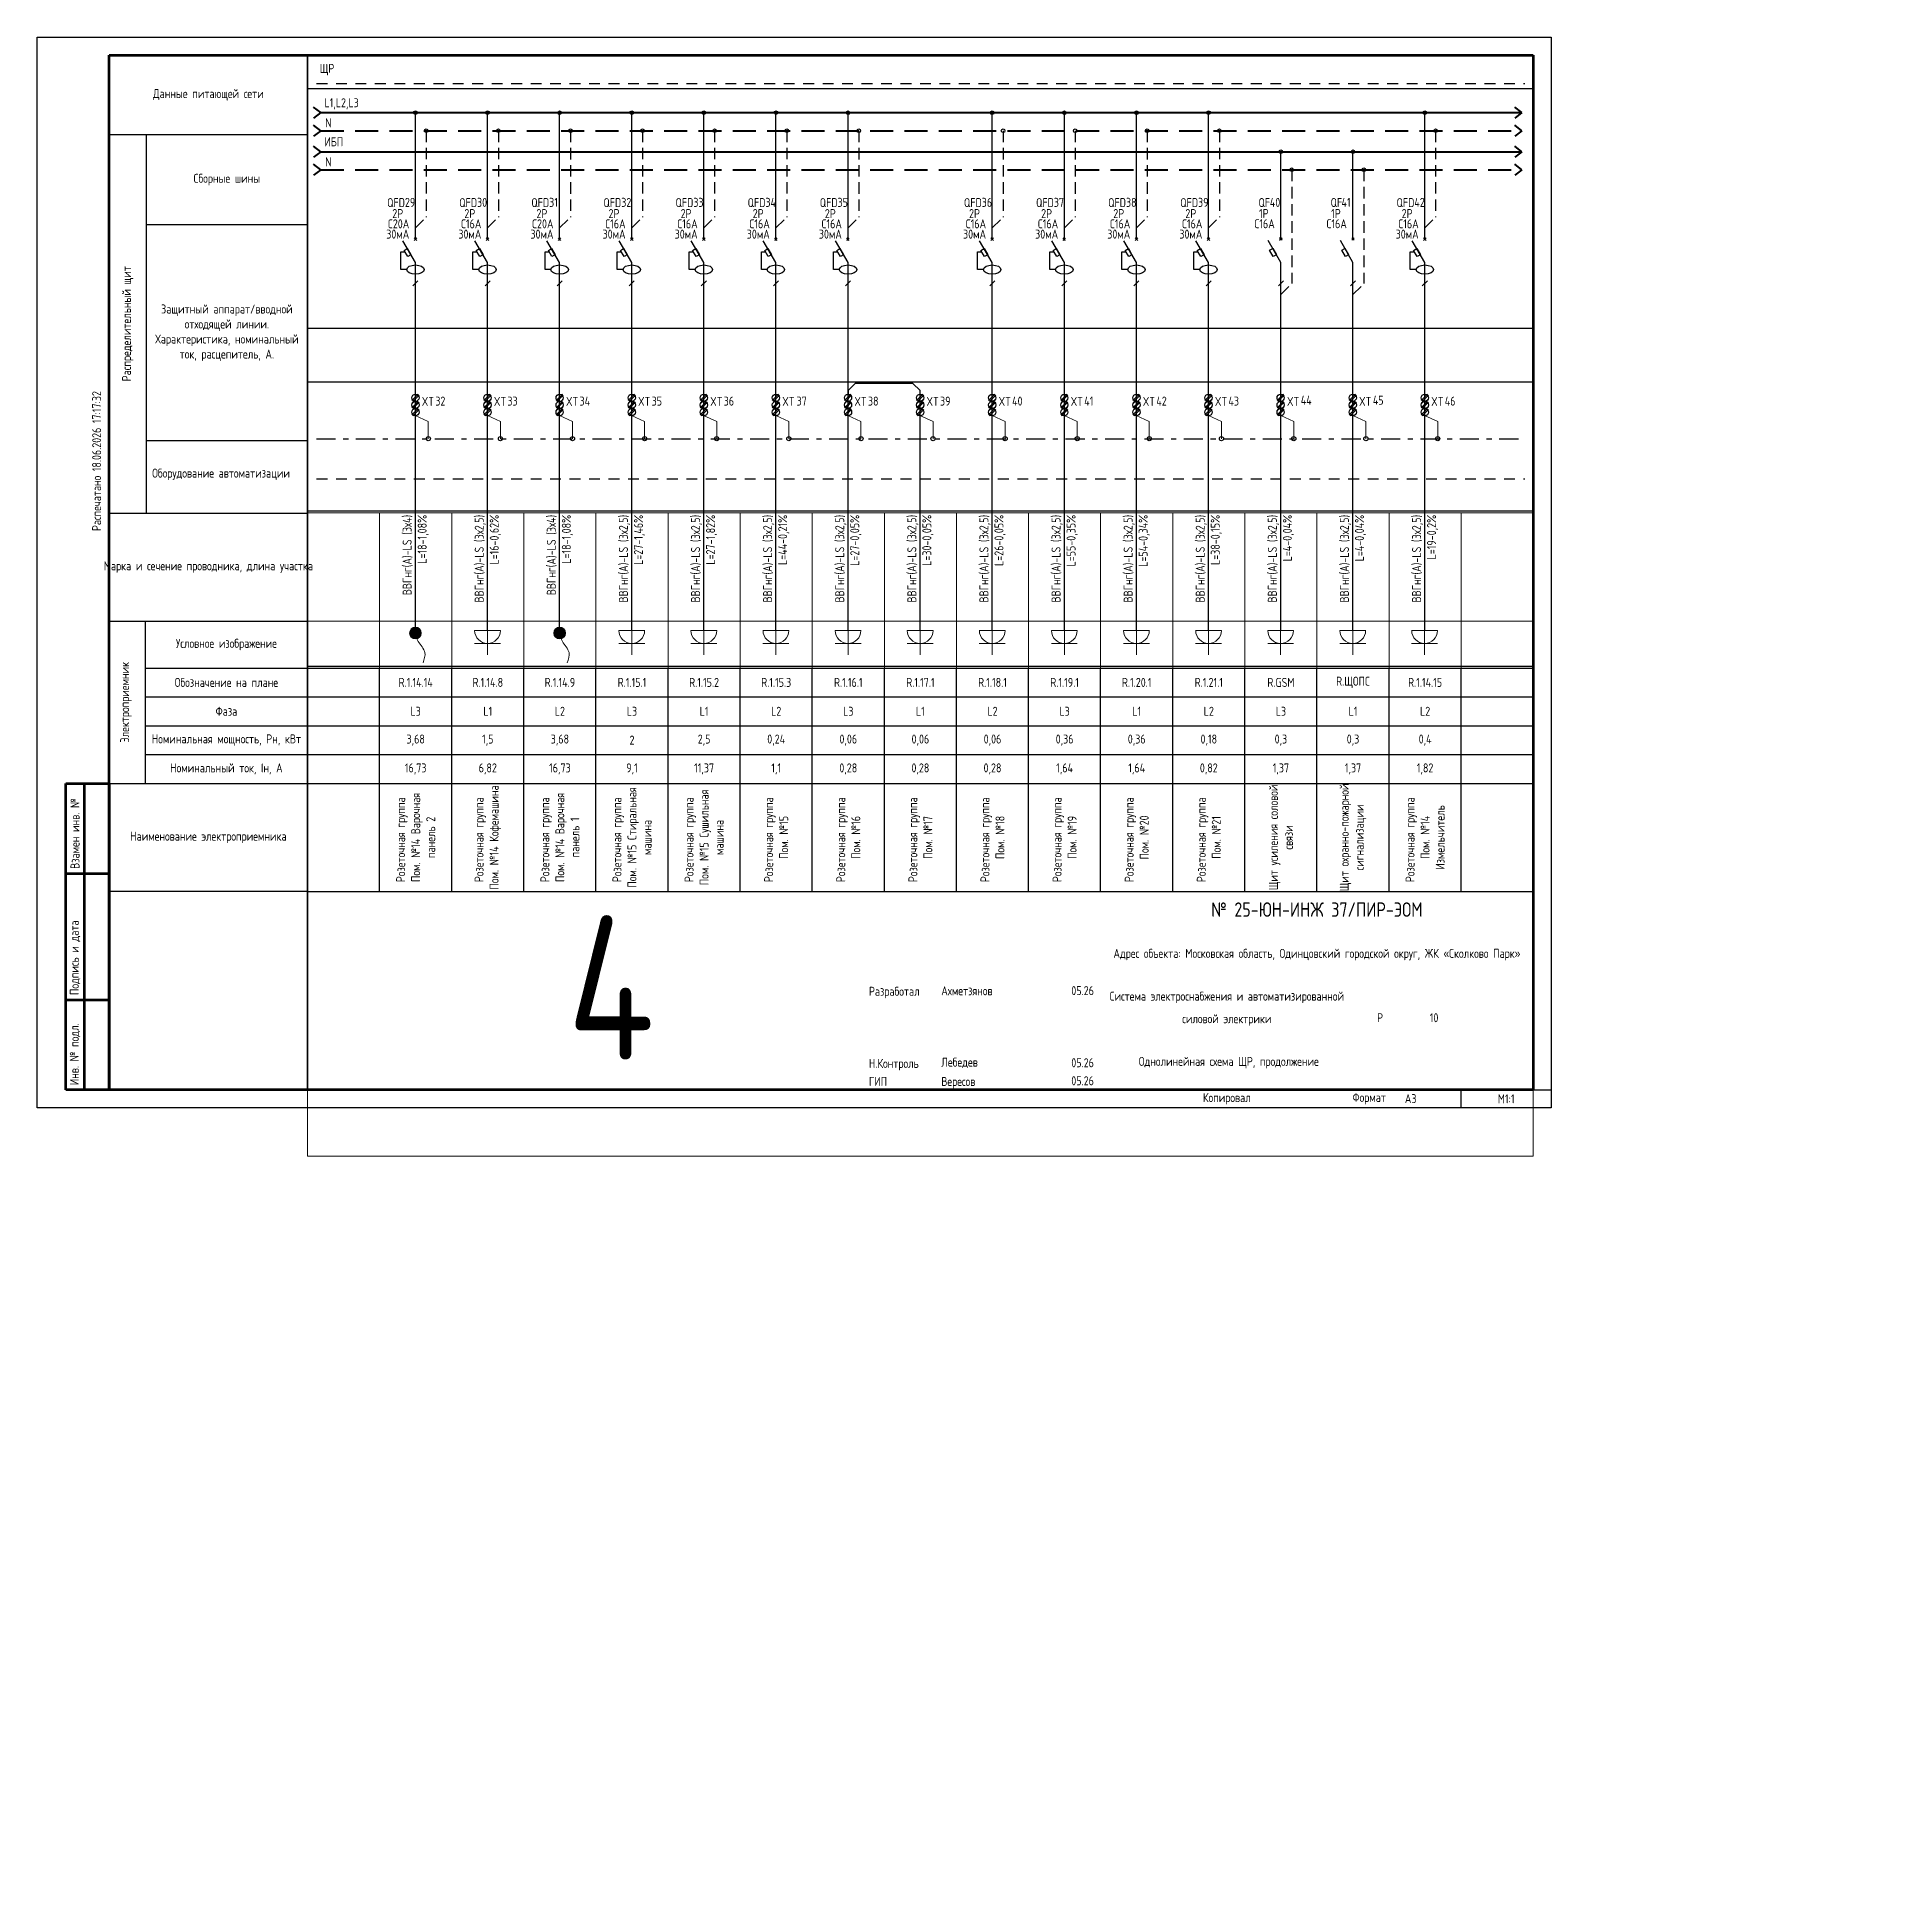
# Paper-space layout 'ЩР-1 (4)' of a CAD drawing. Header units: millimetres. Extents: x 0 to 513, y -218 to 297.
# The model-space entities are those that its viewports show. They can reach past a viewport. Long polylines and large blocks are cut down to what shows.
import ezdxf
from ezdxf.enums import TextEntityAlignment as Align

# ---------------------------------------------------------------- set-up
doc = ezdxf.new("R2010")
doc.units = ezdxf.units.MM
for name, pattern in [('HIDDEN2', [4.7625, 3.175, -1.5875]), ('JIS_02_0.7', [1.35, 0.75, -0.6]), ('Штрихштриховая', [10.936111, 5.291667, -2.116667, 1.411111, -2.116667])]:
    doc.linetypes.add(name, pattern=pattern)
for name, color, linetype in [('0 @ 1', 7, 'Continuous'), ('0 @ 5', 7, 'Continuous'), ('0_Рамка', 7, 'Continuous'), ('0_ХТ', 7, 'Continuous'), ('Нумерация QF', 7, 'Continuous')]:
    doc.layers.add(name, color=color, linetype=linetype)
doc.layers.add('0-Область подсчета', color=152, linetype='Continuous', plot=False, transparency=0.5)
doc.layers.add('0_UNC Defpoints ЭОМ', color=6, linetype='Continuous', plot=False)
doc.layers.add('_0_ PE_проводник', color=3, linetype='Штрихштриховая', lineweight=20)
doc.layers.add('Таблицы', color=7, linetype='Continuous', lineweight=13)
doc.styles.add('UNC_A', font='GOST2304A_0.ttf')
doc.styles.add('Unecom', font='GOST2304A_0.ttf', dxfattribs={"height": 2.5})
doc.styles.add('СПДС', font='isocpeur.ttf', dxfattribs={"width": 0.8, "height": 2.5})

psp = doc.layouts.new('ЩР-1 (4)')

# ---------------------------------------------------------------- texts
at = {"insert": (407.5, 2.5), "char_height": 2.5, "width": 25, "attachment_point": 5, "line_spacing_factor": 2, "style": 'Unecom'}
psp.add_mtext('М1:1', dxfattribs=at)

msp = doc.modelspace()

# ---------------------------------------------------------------- texts
at = {"layer": '0_ХТ', "char_height": 2.5, "attachment_point": 4, "style": 'Unecom'}
for s, insert in [('32', (1110.443, 1482.026)), ('33', (1130.443, 1482.026)), ('34', (1150.443, 1482.026)), ('35', (1170.443, 1482.026)), ('36', (1190.443, 1482.026)), ('37', (1210.647, 1482.026)), ('38', (1230.443, 1482.026)), ('39', (1250.443, 1482.026)), ('40', (1270.443, 1482.026)), ('41', (1290.443, 1482.026)), ('42', (1310.443, 1482.026)), ('43', (1330.443, 1482.026)), ('44', (1350.511, 1482.274)), ('45', (1370.511, 1482.274)), ('46', (1390.443, 1482.026))]:
    msp.add_mtext_dynamic_manual_height_columns(s, width=10.42076, gutter_width=12.5, heights=[0], dxfattribs=dict(at, insert=insert))
at = {"layer": 'Defpoints', "color": 6, "insert": (1147.024, 1339.307), "char_height": 40, "attachment_point": 1, "style": 'Unecom'}
msp.add_mtext_dynamic_manual_height_columns('4', width=99.92054, gutter_width=12.5, heights=[0], dxfattribs=at)
at = {"layer": 'Нумерация QF', "char_height": 2.5, "style": 'Unecom'}
for s, width, insert, attachment_point in [('ЩР', 13.62236, (1078.367, 1575.564), 1), ('29', 7.51, (1102.016, 1537.156), 4), ('30', 7.51, (1122.016, 1537.156), 4), ('31', 7.51, (1142.016, 1537.156), 4), ('32', 7.51, (1162.016, 1537.156), 4), ('33', 7.51, (1182.016, 1537.156), 4), ('34', 7.51, (1202.016, 1537.156), 4), ('35', 7.51, (1222.016, 1537.156), 4), ('36', 7.51, (1262.016, 1537.156), 4), ('37', 7.51, (1282.016, 1537.156), 4), ('38', 7.51, (1302.016, 1537.156), 4), ('39', 7.51, (1322.016, 1537.156), 4), ('40', 7.51, (1341.938, 1537.156), 4), ('41', 7.51, (1361.814, 1537.156), 4), ('42', 7.51, (1382.016, 1537.156), 4)]:
    msp.add_mtext_dynamic_manual_height_columns(s, width=width, gutter_width=12.5, heights=[0], dxfattribs=dict(at, insert=insert, attachment_point=attachment_point))

# ---------------------------------------------------------------- blocks, each defined once
blk = doc.blocks.new('*U51')
at = {"lineweight": 60, "ltscale": 10}
for p, q in [((20, 292), (415, 292)), ((20, 5), (20, 292)), ((415, 292), (415, 5)), ((8, 90), (20, 90)), ((8, 5), (8, 90)), ((13, 90), (13, 5)), ((20, 90), (20, 5)), ((20, 90), (20, 5)), ((8, 65), (20, 65)), ((8, 30), (20, 30)), ((20, 5), (8, 5)), ((415, 5), (20, 5))]:
    blk.add_line(p, q, dxfattribs=at)
at = {"layer": '0_UNC Defpoints ЭОМ', "ltscale": 10}
blk.add_lwpolyline([(420, 0), (0, 0), (0, 297), (420, 297)], close=True, dxfattribs=at)
at = {"layer": '0_UNC Defpoints ЭОМ', "lineweight": 30}
blk.add_lwpolyline([(395, 5), (420, 5), (420, 0), (395, 0)], close=True, dxfattribs=at)
at = {"char_height": 2.5, "attachment_point": 4, "rotation": 90, "style": 'Unecom'}
for s, insert, width in [('{\\fGOST type A|b0|i1|c204|p34; }Взамен инв. №', (10.5, 65), 25), (' Подпись и дата', (10.5, 30), 35), (' Инв. № подл.', (10.5, 5), 24.4187)]:
    blk.add_mtext(s, dxfattribs=dict(at, insert=insert, width=width))
at = {"style": 'Unecom'}
for s, insert, char_height, width, attachment_point, line_spacing_factor in [('№ 25-ЮН-ИНЖ 37/ПИР-ЭОМ', (355, 54.99), 4, 120, 5, 2), ('Адрес объекта: Московская область, Одинцовский городской округ, ЖК «Сколково Парк»', (355, 42.5), 2.5, 115, 5, 1.5), ('Разработал', (230.72, 31.98), 2.5, 20, 4, 2), ('Ахметзянов', (250.8, 32.46), 2.5, 19.9212, 4, 2), ('05.26', (290, 32.5), 2.5, 10, 5, 2), ('Система электроснабжения и автоматизированной силовой электрики', (330, 27.5), 2.5, 70, 5, 1.5), ('Р', (372.5, 25), 2.5, 15, 5, 2), ('Н.Контроль', (230.72, 11.98), 2.5, 20, 4, 2), ('Лебедев', (250.8, 12.46), 2.5, 19.9212, 4, 2), ('05.26', (290, 12.5), 2.5, 10, 5, 2), ('ГИП', (230.72, 7.32), 2.5, 20, 4, 2), ('Вересов', (250.8, 6.97), 2.5, 19.9212, 4, 2), ('05.26', (290, 7.5), 2.5, 10, 5, 2)]:
    blk.add_mtext(s, dxfattribs=dict(at, insert=insert, char_height=char_height, width=width, attachment_point=attachment_point, line_spacing_factor=line_spacing_factor))
at = {"char_height": 2.5, "attachment_point": 4, "style": 'Unecom'}
for s, insert, width in [('Формат  ', (364.85, 2.55), 50), ('\\pi1; ', (250, -133.18), 20), ('\\pi1; ', (250, -133.18), 20), ('\\pi1; ', (250, -133.18), 20), ('\\pi1; ', (512.53, -218.32), 20), ('\\pi1; ', (512.53, -218.32), 20), ('\\pi1; ', (512.53, -218.32), 20)]:
    blk.add_mtext(s, dxfattribs=dict(at, insert=insert, width=width))
at = {"style": 'Unecom'}
blk.add_attdef('ЛИСТ_№', text='', height=2.5, dxfattribs=at).set_placement((387.5, 25), align=Align.MIDDLE_CENTER)
blk.add_attdef('КОЛ-ВО_ЛИСТОВ', text='', height=2.5, dxfattribs=at).set_placement((404.71, 23.69), align=Align.CENTER)
blk.add_attdef('ОПИСАНИЕ_ЛИСТА_001', (325.82, 11.28), '', height=2.5, dxfattribs=at)
at = {"style": 'Unecom', "flags": 8}
blk.add_attdef('ФОРМАТ_БУМАГИ', (379.38, 1.29), '', height=2.5, dxfattribs=at)
at = {"layer": '0_Рамка', "style": 'СПДС', "width": 0.8}
blk.add_text('Распечатано 18.06.2026 17:17:32', height=2.5, rotation=90, dxfattribs=at).set_placement((16.5, 160), align=Align.MIDDLE_LEFT)
at = {"layer": 'Defpoints', "insert": (330, 2.5), "char_height": 2.5, "width": 70, "attachment_point": 5, "style": 'Unecom'}
blk.add_mtext('Копировал', dxfattribs=at)
blk = doc.blocks.new('_Боковик_схема Юником')
at = {"color": 0, "lineweight": -2, "ltscale": 3}
blk.add_lwpolyline([(0, 232), (55, 232), (55, 0), (0, 0)], close=True, dxfattribs=at)
for points in [[(0, 210), (55, 210), (55, 125), (10.26, 125)], [(10.26, 210), (10.26, 105)], [(10.26, 185), (55, 185)], [(0, 105), (55, 105)], [(0, 75), (55, 75)], [(10, 75), (10, 30)], [(10, 62), (51.77, 62)], [(10, 62), (55, 62)], [(10, 54), (55, 54)], [(10, 46), (55, 46)], [(10, 38), (55, 38)], [(0, 30), (55, 30)]]:
    blk.add_lwpolyline(points, dxfattribs=at)
at = {"color": 0, "lineweight": -2, "char_height": 2.5, "attachment_point": 5, "style": 'Unecom'}
for s, insert, width in [('Данные питающей сети', (27.5, 221), 55), ('Сборные шины', (32.63, 197.5), 44.7356), ('Защитный аппарат/вводной отходящей линии.\\PХарактеристика, номинальный ток, расцепитель, А.', (32.63, 155), 44.7356), ('Оборудование автоматизации', (31.02, 115.72), 37.8835), ('Марка и сечение проводника, длина участка', (27.5, 90), 55), ('Условное изображение', (32.5, 68.5), 45), ('Обозначение на плане', (32.5, 58), 45), ('Фаза', (32.5, 50), 45), ('Номинальная мощность, Рн, кВт', (32.5, 42), 45), ('Номинальный ток, Iн, А', (32.5, 34), 45), ('Наименование электроприемника', (27.5, 15), 55)]:
    blk.add_mtext(s, dxfattribs=dict(at, insert=insert, width=width))
at = {"color": 0, "lineweight": -2, "char_height": 2.5, "attachment_point": 5, "rotation": 90, "style": 'Unecom'}
for s, insert, width in [('Распределительный щит', (5.13, 157.5), 105), ('Электроприемник', (4.61, 52.5), 45)]:
    blk.add_mtext(s, dxfattribs=dict(at, insert=insert, width=width))
blk = doc.blocks.new('*T29')
at = {"transparency": 16777216}
for p, q in [((0, 0), (0, 62)), ((0, 62), (7822.86, 62)), ((20, 0), (20, 62)), ((40, 0), (40, 62)), ((60, 0), (60, 62)), ((80, 0), (80, 62)), ((100, 0), (100, 62)), ((120, 0), (120, 62)), ((140, 0), (140, 62)), ((160, 0), (160, 62)), ((180, 0), (180, 62)), ((200, 0), (200, 62)), ((220, 0), (220, 62)), ((240, 0), (240, 62)), ((260, 0), (260, 62)), ((280, 0), (280, 62)), ((300, 0), (300, 62)), ((320, 0), (320, 62)), ((340, 0), (340, 62)), ((360, 0), (360, 62)), ((380, 0), (380, 62)), ((400, 0), (400, 62)), ((420, 0), (420, 62)), ((440, 0), (440, 62)), ((460, 0), (460, 62)), ((480, 0), (480, 62)), ((500, 0), (500, 62)), ((520, 0), (520, 62)), ((540, 0), (540, 62)), ((560, 0), (560, 62)), ((580, 0), (580, 62)), ((600, 0), (600, 62)), ((620, 0), (620, 62)), ((640, 0), (640, 62)), ((660, 0), (660, 62)), ((680, 0), (680, 62)), ((700, 0), (700, 62)), ((720, 0), (720, 62)), ((740, 0), (740, 62)), ((760, 0), (760, 62)), ((780, 0), (780, 62)), ((800, 0), (800, 62)), ((820, 0), (820, 62)), ((840, 0), (840, 62)), ((860, 0), (860, 62)), ((880, 0), (880, 62)), ((900, 0), (900, 62)), ((920, 0), (920, 62)), ((940, 0), (940, 62)), ((960, 0), (960, 62)), ((980, 0), (980, 62)), ((1000, 0), (1000, 62)), ((1020, 0), (1020, 62)), ((1040, 0), (1040, 62)), ((1060, 0), (1060, 62)), ((1080, 0), (1080, 62)), ((1100, 0), (1100, 62)), ((1120, 0), (1120, 62)), ((1140, 0), (1140, 62)), ((1160, 0), (1160, 62)), ((1180, 0), (1180, 62)), ((1200, 0), (1200, 62)), ((1220, 0), (1220, 62)), ((1240, 0), (1240, 62)), ((1260, 0), (1260, 62)), ((1280, 0), (1280, 62)), ((1300, 0), (1300, 62)), ((1320, 0), (1320, 62)), ((1340, 0), (1340, 62)), ((1360, 0), (1360, 62)), ((1380, 0), (1380, 62)), ((1400, 0), (1400, 62)), ((1420, 0), (1420, 62)), ((1440, 0), (1440, 62)), ((1460, 0), (1460, 62)), ((1480, 0), (1480, 62)), ((1500, 0), (1500, 62)), ((1520, 0), (1520, 62)), ((1540, 0), (1540, 62)), ((1560, 0), (1560, 62)), ((1580, 0), (1580, 62)), ((1600, 0), (1600, 62)), ((1620, 0), (1620, 62)), ((1640, 0), (1640, 62)), ((1660, 0), (1660, 62)), ((1680, 0), (1680, 62)), ((1700, 0), (1700, 62)), ((1720, 0), (1720, 62)), ((1740, 0), (1740, 62)), ((1760, 0), (1760, 62)), ((1780, 0), (1780, 62)), ((1800, 0), (1800, 62)), ((1820, 0), (1820, 62)), ((1840, 0), (1840, 62)), ((1860, 0), (1860, 62)), ((1880, 0), (1880, 62)), ((1900, 0), (1900, 62)), ((1920, 0), (1920, 62)), ((1940, 0), (1940, 62)), ((1960, 0), (1960, 62)), ((1980, 0), (1980, 62)), ((2000, 0), (2000, 62)), ((2020, 0), (2020, 62)), ((2040, 0), (2040, 62)), ((2060, 0), (2060, 62)), ((2080, 0), (2080, 62)), ((2100, 0), (2100, 62)), ((2120, 0), (2120, 62)), ((2140, 0), (2140, 62)), ((2160, 0), (2160, 62)), ((2180, 0), (2180, 62)), ((2200, 0), (2200, 62)), ((2220, 0), (2220, 62)), ((2240, 0), (2240, 62)), ((2260, 0), (2260, 62)), ((2280, 0), (2280, 62)), ((2300, 0), (2300, 62)), ((2320, 0), (2320, 62)), ((2340, 0), (2340, 62)), ((2360, 0), (2360, 62)), ((2380, 0), (2380, 62)), ((2400, 0), (2400, 62)), ((2420, 0), (2420, 62)), ((2440, 0), (2440, 62)), ((2460, 0), (2460, 62)), ((2480, 0), (2480, 62)), ((2500, 0), (2500, 62)), ((2520, 0), (2520, 62)), ((2540, 0), (2540, 62)), ((2560, 0), (2560, 62)), ((2580, 0), (2580, 62)), ((2600, 0), (2600, 62)), ((2620, 0), (2620, 62)), ((2640, 0), (2640, 62)), ((2660, 0), (2660, 62)), ((2680, 0), (2680, 62)), ((2700, 0), (2700, 62)), ((2720, 0), (2720, 62)), ((2740, 0), (2740, 62)), ((2760, 0), (2760, 62)), ((2780, 0), (2780, 62)), ((2800, 0), (2800, 62)), ((2820, 0), (2820, 62)), ((2840, 0), (2840, 62)), ((2860, 0), (2860, 62)), ((2880, 0), (2880, 62)), ((2900, 0), (2900, 62)), ((2920, 0), (2920, 62)), ((2940, 0), (2940, 62)), ((2960, 0), (2960, 62)), ((2980, 0), (2980, 62)), ((3000, 0), (3000, 62)), ((3020, 0), (3020, 62)), ((3040, 0), (3040, 62)), ((3060, 0), (3060, 62)), ((3080, 0), (3080, 62)), ((3100, 0), (3100, 62)), ((3120, 0), (3120, 62)), ((3140, 0), (3140, 62)), ((3160, 0), (3160, 62)), ((3180, 0), (3180, 62)), ((3200, 0), (3200, 62)), ((3220, 0), (3220, 62)), ((3240, 0), (3240, 62)), ((3260, 0), (3260, 62)), ((3280, 0), (3280, 62)), ((3300, 0), (3300, 62)), ((3320, 0), (3320, 62)), ((3340, 0), (3340, 62)), ((3360, 0), (3360, 62)), ((3380, 0), (3380, 62)), ((3400, 0), (3400, 62)), ((3420, 0), (3420, 62)), ((3440, 0), (3440, 62)), ((3460, 0), (3460, 62)), ((3480, 0), (3480, 62)), ((3500, 0), (3500, 62)), ((3520, 0), (3520, 62)), ((3540, 0), (3540, 62)), ((3560, 0), (3560, 62)), ((3580, 0), (3580, 62)), ((3600, 0), (3600, 62)), ((3620, 0), (3620, 62)), ((3640, 0), (3640, 62)), ((3660, 0), (3660, 62)), ((3680, 0), (3680, 62)), ((3700, 0), (3700, 62)), ((3720, 0), (3720, 62)), ((3740, 0), (3740, 62)), ((3760, 0), (3760, 62)), ((3780, 0), (3780, 62)), ((3800, 0), (3800, 62)), ((3820, 0), (3820, 62)), ((3840, 0), (3840, 62)), ((3860, 0), (3860, 62)), ((3880, 0), (3880, 62)), ((3900, 0), (3900, 62)), ((3920, 0), (3920, 62)), ((3940, 0), (3940, 62)), ((3960, 0), (3960, 62)), ((3980, 0), (3980, 62)), ((4000, 0), (4000, 62)), ((4020, 0), (4020, 62)), ((4040, 0), (4040, 62)), ((4060, 0), (4060, 62)), ((4080, 0), (4080, 62)), ((4100, 0), (4100, 62)), ((4120, 0), (4120, 62)), ((4140, 0), (4140, 62)), ((4160, 0), (4160, 62)), ((4180, 0), (4180, 62)), ((4200, 0), (4200, 62)), ((4220, 0), (4220, 62)), ((4240, 0), (4240, 62)), ((4260, 0), (4260, 62)), ((4280, 0), (4280, 62)), ((4300, 0), (4300, 62)), ((4320, 0), (4320, 62)), ((4340, 0), (4340, 62)), ((4360, 0), (4360, 62)), ((4380, 0), (4380, 62)), ((4400, 0), (4400, 62)), ((4420, 0), (4420, 62)), ((4440, 0), (4440, 62)), ((4460, 0), (4460, 62)), ((4480, 0), (4480, 62)), ((4500, 0), (4500, 62)), ((4520, 0), (4520, 62)), ((4540, 0), (4540, 62)), ((4560, 0), (4560, 62)), ((4580, 0), (4580, 62)), ((4600, 0), (4600, 62)), ((4620, 0), (4620, 62)), ((4640, 0), (4640, 62)), ((4660, 0), (4660, 62)), ((4682.86, 0), (4682.86, 62)), ((4702.86, 0), (4702.86, 62)), ((4722.86, 0), (4722.86, 62)), ((4742.86, 0), (4742.86, 62)), ((4762.86, 0), (4762.86, 62)), ((4782.86, 0), (4782.86, 62)), ((4802.86, 0), (4802.86, 62)), ((4822.86, 0), (4822.86, 62)), ((4842.86, 0), (4842.86, 62)), ((4862.86, 0), (4862.86, 62)), ((4882.86, 0), (4882.86, 62)), ((4902.86, 0), (4902.86, 62)), ((4922.86, 0), (4922.86, 62)), ((4942.86, 0), (4942.86, 62)), ((4962.86, 0), (4962.86, 62)), ((4982.86, 0), (4982.86, 62)), ((5002.86, 0), (5002.86, 62)), ((5022.86, 0), (5022.86, 62)), ((5042.86, 0), (5042.86, 62)), ((5062.86, 0), (5062.86, 62)), ((5082.86, 0), (5082.86, 62)), ((5102.86, 0), (5102.86, 62)), ((5122.86, 0), (5122.86, 62)), ((5142.86, 0), (5142.86, 62)), ((5162.86, 0), (5162.86, 62)), ((5182.86, 0), (5182.86, 62)), ((5202.86, 0), (5202.86, 62)), ((5222.86, 0), (5222.86, 62)), ((5242.86, 0), (5242.86, 62)), ((5262.86, 0), (5262.86, 62)), ((5282.86, 0), (5282.86, 62)), ((5302.86, 0), (5302.86, 62)), ((5322.86, 0), (5322.86, 62)), ((5342.86, 0), (5342.86, 62)), ((5362.86, 0), (5362.86, 62)), ((5382.86, 0), (5382.86, 62)), ((5402.86, 0), (5402.86, 62)), ((5422.86, 0), (5422.86, 62)), ((5442.86, 0), (5442.86, 62)), ((5462.86, 0), (5462.86, 62)), ((5482.86, 0), (5482.86, 62)), ((5502.86, 0), (5502.86, 62)), ((5522.86, 0), (5522.86, 62)), ((5542.86, 0), (5542.86, 62)), ((5562.86, 0), (5562.86, 62)), ((5582.86, 0), (5582.86, 62)), ((5602.86, 0), (5602.86, 62)), ((5622.86, 0), (5622.86, 62)), ((5642.86, 0), (5642.86, 62)), ((5662.86, 0), (5662.86, 62)), ((5682.86, 0), (5682.86, 62)), ((5702.86, 0), (5702.86, 62)), ((5722.86, 0), (5722.86, 62)), ((5742.86, 0), (5742.86, 62)), ((5762.86, 0), (5762.86, 62)), ((5782.86, 0), (5782.86, 62)), ((5802.86, 0), (5802.86, 62)), ((5822.86, 0), (5822.86, 62)), ((5842.86, 0), (5842.86, 62)), ((5862.86, 0), (5862.86, 62)), ((5882.86, 0), (5882.86, 62)), ((5902.86, 0), (5902.86, 62)), ((5922.86, 0), (5922.86, 62)), ((5942.86, 0), (5942.86, 62)), ((5962.86, 0), (5962.86, 62)), ((5982.86, 0), (5982.86, 62)), ((6002.86, 0), (6002.86, 62)), ((6022.86, 0), (6022.86, 62)), ((6042.86, 0), (6042.86, 62)), ((6062.86, 0), (6062.86, 62)), ((6082.86, 0), (6082.86, 62)), ((6102.86, 0), (6102.86, 62)), ((6122.86, 0), (6122.86, 62)), ((6142.86, 0), (6142.86, 62)), ((6162.86, 0), (6162.86, 62)), ((6182.86, 0), (6182.86, 62)), ((6202.86, 0), (6202.86, 62)), ((6222.86, 0), (6222.86, 62)), ((6242.86, 0), (6242.86, 62)), ((6262.86, 0), (6262.86, 62)), ((6282.86, 0), (6282.86, 62)), ((6302.86, 0), (6302.86, 62)), ((6322.86, 0), (6322.86, 62)), ((6342.86, 0), (6342.86, 62)), ((6362.86, 0), (6362.86, 62)), ((6382.86, 0), (6382.86, 62)), ((6402.86, 0), (6402.86, 62)), ((6422.86, 0), (6422.86, 62)), ((6442.86, 0), (6442.86, 62)), ((6462.86, 0), (6462.86, 62)), ((6482.86, 0), (6482.86, 62)), ((6502.86, 0), (6502.86, 62)), ((6522.86, 0), (6522.86, 62)), ((6542.86, 0), (6542.86, 62)), ((6562.86, 0), (6562.86, 62)), ((6582.86, 0), (6582.86, 62)), ((6602.86, 0), (6602.86, 62)), ((6622.86, 0), (6622.86, 62)), ((6642.86, 0), (6642.86, 62)), ((6662.86, 0), (6662.86, 62)), ((6682.86, 0), (6682.86, 62)), ((6702.86, 0), (6702.86, 62)), ((6722.86, 0), (6722.86, 62)), ((6742.86, 0), (6742.86, 62)), ((6762.86, 0), (6762.86, 62)), ((6782.86, 0), (6782.86, 62)), ((6802.86, 0), (6802.86, 62)), ((6822.86, 0), (6822.86, 62)), ((6842.86, 0), (6842.86, 62)), ((6862.86, 0), (6862.86, 62)), ((6882.86, 0), (6882.86, 62)), ((6902.86, 0), (6902.86, 62)), ((6922.86, 0), (6922.86, 62)), ((6942.86, 0), (6942.86, 62)), ((6962.86, 0), (6962.86, 62)), ((6982.86, 0), (6982.86, 62)), ((7002.86, 0), (7002.86, 62)), ((7022.86, 0), (7022.86, 62)), ((7042.86, 0), (7042.86, 62)), ((7062.86, 0), (7062.86, 62)), ((7082.86, 0), (7082.86, 62)), ((7102.86, 0), (7102.86, 62)), ((7122.86, 0), (7122.86, 62)), ((7142.86, 0), (7142.86, 62)), ((7162.86, 0), (7162.86, 62)), ((7182.86, 0), (7182.86, 62)), ((7202.86, 0), (7202.86, 62)), ((7222.86, 0), (7222.86, 62)), ((7242.86, 0), (7242.86, 62)), ((7262.86, 0), (7262.86, 62)), ((7282.86, 0), (7282.86, 62)), ((7302.86, 0), (7302.86, 62)), ((7322.86, 0), (7322.86, 62)), ((7342.86, 0), (7342.86, 62)), ((7362.86, 0), (7362.86, 62)), ((7382.86, 0), (7382.86, 62)), ((7402.86, 0), (7402.86, 62)), ((7422.86, 0), (7422.86, 62)), ((7442.86, 0), (7442.86, 62)), ((7462.86, 0), (7462.86, 62)), ((7482.86, 0), (7482.86, 62)), ((7502.86, 0), (7502.86, 62)), ((7522.86, 0), (7522.86, 62)), ((7542.86, 0), (7542.86, 62)), ((7562.86, 0), (7562.86, 62)), ((7582.86, 0), (7582.86, 62)), ((7602.86, 0), (7602.86, 62)), ((7622.86, 0), (7622.86, 62)), ((7642.86, 0), (7642.86, 62)), ((7662.86, 0), (7662.86, 62)), ((7682.86, 0), (7682.86, 62)), ((7702.86, 0), (7702.86, 62)), ((7722.86, 0), (7722.86, 62)), ((7742.86, 0), (7742.86, 62)), ((7762.86, 0), (7762.86, 62)), ((7782.86, 0), (7782.86, 62)), ((7802.86, 0), (7802.86, 62)), ((7822.86, 0), (7822.86, 62)), ((0, 54), (7822.86, 54)), ((0, 46), (7822.86, 46)), ((0, 38), (7822.86, 38)), ((0, 30), (7822.86, 30)), ((0, 0), (7822.86, 0))]:
    blk.add_line(p, q, dxfattribs=at)
at = {"layer": 'Defpoints', "color": 8, "linetype": 'ByBlock', "lineweight": 0, "transparency": 16777216}
for p, q in [((0, 62), (0, 105)), ((0, 105), (8066.19, 105)), ((20, 62), (20, 105)), ((40, 62), (40, 105)), ((60, 62), (60, 105)), ((80, 62), (80, 105)), ((100, 62), (100, 105)), ((120, 62), (120, 105)), ((140, 62), (140, 105)), ((160, 62), (160, 105)), ((180, 62), (180, 105)), ((200, 62), (200, 105)), ((220, 62), (220, 105)), ((240, 62), (240, 105)), ((260, 62), (260, 105)), ((280, 62), (280, 105)), ((300, 62), (300, 105)), ((320, 62), (320, 105)), ((340, 62), (340, 105)), ((360, 62), (360, 105)), ((380, 62), (380, 105)), ((400, 62), (400, 105)), ((420, 62), (420, 105)), ((440, 62), (440, 105)), ((460, 62), (460, 105)), ((480, 62), (480, 105)), ((500, 62), (500, 105)), ((520, 62), (520, 105)), ((540, 62), (540, 105)), ((560, 62), (560, 105)), ((580, 62), (580, 105)), ((600, 62), (600, 105)), ((620, 62), (620, 105)), ((640, 62), (640, 105)), ((660, 62), (660, 105)), ((680, 62), (680, 105)), ((700, 62), (700, 105)), ((720, 62), (720, 105)), ((740, 62), (740, 105)), ((760, 62), (760, 105)), ((780, 62), (780, 105)), ((800, 62), (800, 105)), ((820, 62), (820, 105)), ((840, 62), (840, 105)), ((860, 62), (860, 105)), ((880, 62), (880, 105)), ((900, 62), (900, 105)), ((920, 62), (920, 105)), ((940, 62), (940, 105)), ((960, 62), (960, 105)), ((980, 62), (980, 105)), ((1000, 62), (1000, 105)), ((1020, 62), (1020, 105)), ((1040, 62), (1040, 105)), ((1060, 62), (1060, 105)), ((1080, 62), (1080, 105)), ((1100, 62), (1100, 105)), ((1120, 62), (1120, 105)), ((1140, 62), (1140, 105)), ((1160, 62), (1160, 105)), ((1180, 62), (1180, 105)), ((1200, 62), (1200, 105)), ((1220, 62), (1220, 105)), ((1240, 62), (1240, 105)), ((1260, 62), (1260, 105)), ((1280, 62), (1280, 105)), ((1300, 62), (1300, 105)), ((1320, 62), (1320, 105)), ((1340, 62), (1340, 105)), ((1360, 62), (1360, 105)), ((1380, 62), (1380, 105)), ((1400, 62), (1400, 105)), ((1420, 62), (1420, 105)), ((1440, 62), (1440, 105)), ((1460, 62), (1460, 105)), ((1480, 62), (1480, 105)), ((1500, 62), (1500, 105)), ((1520, 62), (1520, 105)), ((1540, 62), (1540, 105)), ((1560, 62), (1560, 105)), ((1580, 62), (1580, 105)), ((1600, 62), (1600, 105)), ((1620, 62), (1620, 105)), ((1640, 62), (1640, 105)), ((1660, 62), (1660, 105)), ((1680, 62), (1680, 105)), ((1700, 62), (1700, 105)), ((1720, 62), (1720, 105)), ((1740, 62), (1740, 105)), ((1760, 62), (1760, 105)), ((1780, 62), (1780, 105)), ((1800, 62), (1800, 105)), ((1820, 62), (1820, 105)), ((1840, 62), (1840, 105)), ((1860, 62), (1860, 105)), ((1880, 62), (1880, 105)), ((1900, 62), (1900, 105)), ((1920, 62), (1920, 105)), ((1940, 62), (1940, 105)), ((1960, 62), (1960, 105)), ((1980, 62), (1980, 105)), ((2000, 62), (2000, 105)), ((2020, 62), (2020, 105)), ((2040, 62), (2040, 105)), ((2060, 62), (2060, 105)), ((2080, 62), (2080, 105)), ((2100, 62), (2100, 105)), ((2120, 62), (2120, 105)), ((2140, 62), (2140, 105)), ((2160, 62), (2160, 105)), ((2180, 62), (2180, 105)), ((2200, 62), (2200, 105)), ((2220, 62), (2220, 105)), ((2240, 62), (2240, 105)), ((2260, 62), (2260, 105)), ((2280, 62), (2280, 105)), ((2300, 62), (2300, 105)), ((2320, 62), (2320, 105)), ((2340, 62), (2340, 105)), ((2360, 62), (2360, 105)), ((2380, 62), (2380, 105)), ((2400, 62), (2400, 105)), ((2420, 62), (2420, 105)), ((2440, 62), (2440, 105)), ((2460, 62), (2460, 105)), ((2480, 62), (2480, 105)), ((2500, 62), (2500, 105)), ((2520, 62), (2520, 105)), ((2540, 62), (2540, 105)), ((2560, 62), (2560, 105)), ((2580, 62), (2580, 105)), ((2600, 62), (2600, 105)), ((2620, 62), (2620, 105)), ((2640, 62), (2640, 105)), ((2660, 62), (2660, 105)), ((2680, 62), (2680, 105)), ((2700, 62), (2700, 105)), ((2720, 62), (2720, 105)), ((2740, 62), (2740, 105)), ((2760, 62), (2760, 105)), ((2780, 62), (2780, 105)), ((2800, 62), (2800, 105)), ((2820, 62), (2820, 105)), ((2840, 62), (2840, 105)), ((2860, 62), (2860, 105)), ((2880, 62), (2880, 105)), ((2900, 62), (2900, 105)), ((2920, 62), (2920, 105)), ((2940, 62), (2940, 105)), ((2960, 62), (2960, 105)), ((2980, 62), (2980, 105)), ((3000, 62), (3000, 105)), ((3020, 62), (3020, 105)), ((3040, 62), (3040, 105)), ((3060, 62), (3060, 105)), ((3080, 62), (3080, 105)), ((3100, 62), (3100, 105)), ((3120, 62), (3120, 105)), ((3140, 62), (3140, 105)), ((3160, 62), (3160, 105)), ((3180, 62), (3180, 105)), ((3200, 62), (3200, 105)), ((3220, 62), (3220, 105)), ((3240, 62), (3240, 105)), ((3260, 62), (3260, 105)), ((3280, 62), (3280, 105)), ((3300, 62), (3300, 105)), ((3320, 62), (3320, 105)), ((3340, 62), (3340, 105)), ((3360, 62), (3360, 105)), ((3380, 62), (3380, 105)), ((3400, 62), (3400, 105)), ((3420, 62), (3420, 105)), ((3440, 62), (3440, 105)), ((3460, 62), (3460, 105)), ((3480, 62), (3480, 105)), ((3500, 62), (3500, 105)), ((3520, 62), (3520, 105)), ((3540, 62), (3540, 105)), ((3560, 62), (3560, 105)), ((3580, 62), (3580, 105)), ((3600, 62), (3600, 105)), ((3620, 62), (3620, 105)), ((3640, 62), (3640, 105)), ((3660, 62), (3660, 105)), ((3680, 62), (3680, 105)), ((3700, 62), (3700, 105)), ((3720, 62), (3720, 105)), ((3740, 62), (3740, 105)), ((3760, 62), (3760, 105)), ((3780, 62), (3780, 105)), ((3800, 62), (3800, 105)), ((3820, 62), (3820, 105)), ((3840, 62), (3840, 105)), ((3860, 62), (3860, 105)), ((3880, 62), (3880, 105)), ((3900, 62), (3900, 105)), ((3920, 62), (3920, 105)), ((3940, 62), (3940, 105)), ((3960, 62), (3960, 105)), ((3980, 62), (3980, 105)), ((4000, 62), (4000, 105)), ((4020, 62), (4020, 105)), ((4040, 62), (4040, 105)), ((4060, 62), (4060, 105)), ((4080, 62), (4080, 105)), ((4100, 62), (4100, 105)), ((4120, 62), (4120, 105)), ((4140, 62), (4140, 105)), ((4160, 62), (4160, 105)), ((4180, 62), (4180, 105)), ((4200, 62), (4200, 105)), ((4220, 62), (4220, 105)), ((4240, 62), (4240, 105)), ((4260, 62), (4260, 105)), ((4280, 62), (4280, 105)), ((4300, 62), (4300, 105)), ((4320, 62), (4320, 105)), ((4340, 62), (4340, 105)), ((4360, 62), (4360, 105)), ((4380, 62), (4380, 105)), ((4400, 62), (4400, 105)), ((4420, 62), (4420, 105)), ((4440, 62), (4440, 105)), ((4460, 62), (4460, 105)), ((4480, 62), (4480, 105)), ((4500, 62), (4500, 105)), ((4520, 62), (4520, 105)), ((4540, 62), (4540, 105)), ((4560, 62), (4560, 105)), ((4580, 62), (4580, 105)), ((4600, 62), (4600, 105)), ((4620, 62), (4620, 105)), ((4640, 62), (4640, 105)), ((4660, 62), (4660, 105)), ((4682.86, 62), (4682.86, 105)), ((4702.86, 62), (4702.86, 105)), ((4722.86, 62), (4722.86, 105)), ((4742.86, 62), (4742.86, 105)), ((4762.86, 62), (4762.86, 105)), ((4782.86, 62), (4782.86, 105)), ((4802.86, 62), (4802.86, 105)), ((4822.86, 62), (4822.86, 105)), ((4842.86, 62), (4842.86, 105)), ((4862.86, 62), (4862.86, 105)), ((4882.86, 62), (4882.86, 105)), ((4902.86, 62), (4902.86, 105)), ((4922.86, 62), (4922.86, 105)), ((4942.86, 62), (4942.86, 105)), ((4962.86, 62), (4962.86, 105)), ((4982.86, 62), (4982.86, 105)), ((5002.86, 62), (5002.86, 105)), ((5022.86, 62), (5022.86, 105)), ((5042.86, 62), (5042.86, 105)), ((5062.86, 62), (5062.86, 105)), ((5082.86, 62), (5082.86, 105)), ((5102.86, 62), (5102.86, 105)), ((5122.86, 62), (5122.86, 105)), ((5142.86, 62), (5142.86, 105)), ((5162.86, 62), (5162.86, 105)), ((5182.86, 62), (5182.86, 105)), ((5202.86, 62), (5202.86, 105)), ((5222.86, 62), (5222.86, 105)), ((5242.86, 62), (5242.86, 105)), ((5262.86, 62), (5262.86, 105)), ((5282.86, 62), (5282.86, 105)), ((5302.86, 62), (5302.86, 105)), ((5322.86, 62), (5322.86, 105)), ((5342.86, 62), (5342.86, 105)), ((5362.86, 62), (5362.86, 105)), ((5382.86, 62), (5382.86, 105)), ((5402.86, 62), (5402.86, 105)), ((5422.86, 62), (5422.86, 105)), ((5442.86, 62), (5442.86, 105)), ((5462.86, 62), (5462.86, 105)), ((5482.86, 62), (5482.86, 105)), ((5502.86, 62), (5502.86, 105)), ((5522.86, 62), (5522.86, 105)), ((5542.86, 62), (5542.86, 105)), ((5562.86, 62), (5562.86, 105)), ((5582.86, 62), (5582.86, 105)), ((5602.86, 62), (5602.86, 105)), ((5622.86, 62), (5622.86, 105)), ((5642.86, 62), (5642.86, 105)), ((5662.86, 62), (5662.86, 105)), ((5682.86, 62), (5682.86, 105)), ((5702.86, 62), (5702.86, 105)), ((5722.86, 62), (5722.86, 105)), ((5742.86, 62), (5742.86, 105)), ((5762.86, 62), (5762.86, 105)), ((5782.86, 62), (5782.86, 105)), ((5802.86, 62), (5802.86, 105)), ((5822.86, 62), (5822.86, 105)), ((5842.86, 62), (5842.86, 105)), ((5862.86, 62), (5862.86, 105)), ((5882.86, 62), (5882.86, 105)), ((5902.86, 62), (5902.86, 105)), ((5922.86, 62), (5922.86, 105)), ((5942.86, 62), (5942.86, 105)), ((5962.86, 62), (5962.86, 105)), ((5982.86, 62), (5982.86, 105)), ((6002.86, 62), (6002.86, 105)), ((6022.86, 62), (6022.86, 105)), ((6042.86, 62), (6042.86, 105)), ((6062.86, 62), (6062.86, 105)), ((6082.86, 62), (6082.86, 105)), ((6102.86, 62), (6102.86, 105)), ((6122.86, 62), (6122.86, 105)), ((6142.86, 62), (6142.86, 105)), ((6162.86, 62), (6162.86, 105)), ((6182.86, 62), (6182.86, 105)), ((6202.86, 62), (6202.86, 105)), ((6222.86, 62), (6222.86, 105)), ((6242.86, 62), (6242.86, 105)), ((6262.86, 62), (6262.86, 105)), ((6282.86, 62), (6282.86, 105)), ((6302.86, 62), (6302.86, 105)), ((6322.86, 62), (6322.86, 105)), ((6342.86, 62), (6342.86, 105)), ((6362.86, 62), (6362.86, 105)), ((6382.86, 62), (6382.86, 105)), ((6402.86, 62), (6402.86, 105)), ((6422.86, 62), (6422.86, 105)), ((6442.86, 62), (6442.86, 105)), ((6462.86, 62), (6462.86, 105)), ((6482.86, 62), (6482.86, 105)), ((6502.86, 62), (6502.86, 105)), ((6522.86, 62), (6522.86, 105)), ((6542.86, 62), (6542.86, 105)), ((6562.86, 62), (6562.86, 105)), ((6582.86, 62), (6582.86, 105)), ((6602.86, 62), (6602.86, 105)), ((6622.86, 62), (6622.86, 105)), ((6642.86, 62), (6642.86, 105)), ((6662.86, 62), (6662.86, 105)), ((6682.86, 62), (6682.86, 105)), ((6702.86, 62), (6702.86, 105)), ((6722.86, 62), (6722.86, 105)), ((6742.86, 62), (6742.86, 105)), ((6762.86, 62), (6762.86, 105)), ((6782.86, 62), (6782.86, 105)), ((6802.86, 62), (6802.86, 105)), ((6822.86, 62), (6822.86, 105)), ((6842.86, 62), (6842.86, 105)), ((6862.86, 62), (6862.86, 105)), ((6882.86, 62), (6882.86, 105)), ((6902.86, 62), (6902.86, 105)), ((6922.86, 62), (6922.86, 105)), ((6942.86, 62), (6942.86, 105)), ((6962.86, 62), (6962.86, 105)), ((6982.86, 62), (6982.86, 105)), ((7002.86, 62), (7002.86, 105)), ((7022.86, 62), (7022.86, 105)), ((7042.86, 62), (7042.86, 105)), ((7062.86, 62), (7062.86, 105)), ((7082.86, 62), (7082.86, 105)), ((7102.86, 62), (7102.86, 105)), ((7122.86, 62), (7122.86, 105)), ((7142.86, 62), (7142.86, 105)), ((7162.86, 62), (7162.86, 105)), ((7182.86, 62), (7182.86, 105)), ((7202.86, 62), (7202.86, 105)), ((7222.86, 62), (7222.86, 105)), ((7242.86, 62), (7242.86, 105)), ((7262.86, 62), (7262.86, 105)), ((7282.86, 62), (7282.86, 105)), ((7302.86, 62), (7302.86, 105)), ((7322.86, 62), (7322.86, 105)), ((7342.86, 62), (7342.86, 105)), ((7362.86, 62), (7362.86, 105)), ((7382.86, 62), (7382.86, 105)), ((7402.86, 62), (7402.86, 105)), ((7422.86, 62), (7422.86, 105)), ((7442.86, 62), (7442.86, 105)), ((7462.86, 62), (7462.86, 105)), ((7482.86, 62), (7482.86, 105)), ((7502.86, 62), (7502.86, 105)), ((7522.86, 62), (7522.86, 105)), ((7542.86, 62), (7542.86, 105)), ((7562.86, 62), (7562.86, 105)), ((7582.86, 62), (7582.86, 105)), ((7602.86, 62), (7602.86, 105)), ((7622.86, 62), (7622.86, 105)), ((7642.86, 62), (7642.86, 105)), ((7662.86, 62), (7662.86, 105)), ((7682.86, 62), (7682.86, 105)), ((7702.86, 62), (7702.86, 105)), ((7722.86, 62), (7722.86, 105)), ((7742.86, 62), (7742.86, 105)), ((7762.86, 62), (7762.86, 105)), ((7782.86, 62), (7782.86, 105)), ((7802.86, 62), (7802.86, 105)), ((7822.86, 62), (7822.86, 105)), ((7826.19, 0), (7826.19, 105)), ((7829.52, 0), (7829.52, 105)), ((7832.86, 0), (7832.86, 105)), ((7836.19, 0), (7836.19, 105)), ((7839.52, 0), (7839.52, 105)), ((7842.86, 0), (7842.86, 105)), ((7846.19, 0), (7846.19, 105)), ((7849.52, 0), (7849.52, 105)), ((7852.86, 0), (7852.86, 105)), ((7856.19, 0), (7856.19, 105)), ((7859.52, 0), (7859.52, 105)), ((7862.86, 0), (7862.86, 105)), ((7866.19, 0), (7866.19, 105)), ((7869.52, 0), (7869.52, 105)), ((7872.86, 0), (7872.86, 105)), ((7876.19, 0), (7876.19, 105)), ((7879.52, 0), (7879.52, 105)), ((7882.86, 0), (7882.86, 105)), ((7886.19, 0), (7886.19, 105)), ((7889.52, 0), (7889.52, 105)), ((7892.86, 0), (7892.86, 105)), ((7896.19, 0), (7896.19, 105)), ((7899.52, 0), (7899.52, 105)), ((7902.86, 0), (7902.86, 105)), ((7906.19, 0), (7906.19, 105)), ((7909.52, 0), (7909.52, 105)), ((7912.86, 0), (7912.86, 105)), ((7916.19, 0), (7916.19, 105)), ((7919.52, 0), (7919.52, 105)), ((7922.86, 0), (7922.86, 105)), ((7926.19, 0), (7926.19, 105)), ((7929.52, 0), (7929.52, 105)), ((7932.86, 0), (7932.86, 105)), ((7936.19, 0), (7936.19, 105)), ((7939.52, 0), (7939.52, 105)), ((7942.86, 0), (7942.86, 105)), ((7946.19, 0), (7946.19, 105)), ((7949.52, 0), (7949.52, 105)), ((7952.86, 0), (7952.86, 105)), ((7956.19, 0), (7956.19, 105)), ((7959.52, 0), (7959.52, 105)), ((7962.86, 0), (7962.86, 105)), ((7966.19, 0), (7966.19, 105)), ((7969.52, 0), (7969.52, 105)), ((7972.86, 0), (7972.86, 105)), ((7976.19, 0), (7976.19, 105)), ((7979.52, 0), (7979.52, 105)), ((7982.86, 0), (7982.86, 105)), ((7986.19, 0), (7986.19, 105)), ((7989.52, 0), (7989.52, 105)), ((7992.86, 0), (7992.86, 105)), ((7996.19, 0), (7996.19, 105)), ((7999.52, 0), (7999.52, 105)), ((8002.86, 0), (8002.86, 105)), ((8006.19, 0), (8006.19, 105)), ((8009.52, 0), (8009.52, 105)), ((8012.86, 0), (8012.86, 105)), ((8016.19, 0), (8016.19, 105)), ((8019.52, 0), (8019.52, 105)), ((8022.86, 0), (8022.86, 105)), ((8026.19, 0), (8026.19, 105)), ((8029.52, 0), (8029.52, 105)), ((8032.86, 0), (8032.86, 105)), ((8036.19, 0), (8036.19, 105)), ((8039.52, 0), (8039.52, 105)), ((8042.86, 0), (8042.86, 105)), ((8046.19, 0), (8046.19, 105)), ((8049.52, 0), (8049.52, 105)), ((8052.86, 0), (8052.86, 105)), ((8056.19, 0), (8056.19, 105)), ((8059.52, 0), (8059.52, 105)), ((8062.86, 0), (8062.86, 105)), ((8066.19, 0), (8066.19, 105)), ((0, 75), (8066.19, 75)), ((7822.86, 62), (8066.19, 62)), ((7822.86, 54), (8066.19, 54)), ((7822.86, 46), (8066.19, 46)), ((7822.86, 38), (8066.19, 38)), ((7822.86, 30), (8066.19, 30)), ((7822.86, 0), (8066.19, 0))]:
    blk.add_line(p, q, dxfattribs=at)
at = {"transparency": 16777216, "char_height": 2.5, "rotation": 90, "style": 'Unecom'}
for s, insert, width, attachment_point in [('ВВГнг(А)-LS (5х16)^JL=19-0,91%', (30, 104.5), 29, 6), ('#Н/Д', (130, 104.5), 29, 6), ('ВВГнг(А)-LS (3х2,5)^JL=22-1,28%', (210, 104.5), 29, 6), ('ВВГнг(А)-LS (3х2,5)^JL=22-1,28%', (290, 104.5), 29, 6), ('ВВГнг(А)-LS (3х2,5)^JL=20-0,05%', (370, 104.5), 29, 6), ('ВВГнг(А)-LS (3х2,5)^JL=25-0,08%', (390, 104.5), 29, 6), ('ВВГнг(А)-LS (3х2,5)^JL=22-0,06%', (410, 104.5), 29, 6), ('ВВГнг(А)-LS (3х2,5)^JL=20-0,05%', (430, 104.5), 29, 6), ('ВВГнг(А)-LS (3х2,5)^JL=23-0,06%', (450, 104.5), 29, 6), ('ВВГнг(А)-LS (3х2,5)^JL=34-0,14%', (470, 104.5), 29, 6), ('ВВГнг(А)-LS (3х2,5)^JL=31-0,11%', (490, 104.5), 29, 6), ('ВВГнг(А)-LS (3х2,5)^JL=33-0,13%', (510, 104.5), 29, 6), ('ВВГнг(А)-LS (3х2,5)^JL=74-0,63%', (530, 104.5), 29, 6), ('ВВГнг(А)-LS (3х2,5)^JL=43-0,21%', (550, 104.5), 29, 6), ('ВВГнг(А)-LS (3х2,5)^JL=31-0,26%', (570, 104.5), 29, 6), ('ВВГнг(А)-LS (3х2,5)^JL=28-0%', (590, 104.5), 29, 6), ('ВВГнг(А)-LS (3х2,5)^JL=31-0,11%', (610, 104.5), 29, 6), ('ВВГнг(А)-LS (3х2,5)^JL=37-0,15%', (630, 104.5), 29, 6), ('ВВГнг(А)-LS (3х2,5)^JL=36-0,14%', (710, 104.5), 29, 6), ('ВВГнг(А)-LS (3х2,5)^JL=25-0,07%', (730, 104.5), 29, 6), ('ВВГнг(А)-LS (3х2,5)^JL=38-0,17%', (750, 104.5), 29, 6), ('ВВГнг(А)-LS (3х2,5)^JL=30-0,09%', (770, 104.5), 29, 6), ('ВВГнг(А)-LS (3х2,5)^JL=70-0,51%', (790, 104.5), 29, 6), ('ВВГнг(А)-LS (3х2,5)^JL=59-0,4%', (810, 104.5), 29, 6), ('ВВГнг(А)-LS (3х2,5)^JL=21-0,06%', (830, 104.5), 29, 6), ('ВВГнг(А)-LS (3х2,5)^JL=22-0,06%', (850, 104.5), 29, 6), ('ВВГнг(А)-LS (3х2,5)^JL=36-0,16%', (870, 104.5), 29, 6), ('ВВГнг(А)-LS (3х2,5)^JL=20-0,21%', (890, 104.5), 29, 6), ('ВВГнг(А)-LS (3х2,5)^JL=19-0,1%', (910, 104.5), 29, 6), ('ВВГнг(А)-LS (3х2,5)^JL=24-0,07%', (930, 104.5), 29, 6), ('ВВГнг(А)-LS (3х2,5)^JL=19-1,19%', (950, 104.5), 29, 6), ('ВВГнг(А)-LS (3х2,5)^JL=16-1,08%', (970, 104.5), 29, 6), ('ВВГнг(А)-LS (3х4)^JL=18-1,08%', (1050, 104.5), 29, 6), ('ВВГнг(А)-LS (3х2,5)^JL=16-0,62%', (1070, 104.5), 29, 6), ('ВВГнг(А)-LS (3х4)^JL=18-1,08%', (1090, 104.5), 29, 6), ('ВВГнг(А)-LS (3х2,5)^JL=27-1,46%', (1110, 104.5), 29, 6), ('ВВГнг(А)-LS (3х2,5)^JL=27-1,82%', (1130, 104.5), 29, 6), ('ВВГнг(А)-LS (3х2,5)^JL=44-0,21%', (1150, 104.5), 29, 6), ('ВВГнг(А)-LS (3х2,5)^JL=27-0,05%', (1170, 104.5), 29, 6), ('ВВГнг(А)-LS (3х2,5)^JL=30-0,05%', (1190, 104.5), 29, 6), ('ВВГнг(А)-LS (3х2,5)^JL=26-0,05%', (1210, 104.5), 29, 6), ('ВВГнг(А)-LS (3х2,5)^JL=55-0,35%', (1230, 104.5), 29, 6), ('ВВГнг(А)-LS (3х2,5)^JL=54-0,34%', (1250, 104.5), 29, 6), ('ВВГнг(А)-LS (3х2,5)^JL=38-0,15%', (1270, 104.5), 29, 6), ('ВВГнг(А)-LS (3х2,5)^JL=4-0,04%', (1290, 104.5), 29, 6), ('ВВГнг(А)-LS (3х2,5)^JL=4-0,04%', (1310, 104.5), 29, 6), ('ВВГнг(А)-LS (3х2,5)^JL=19-0,2%', (1330, 104.5), 29, 6), ('ВВГнг(А)-LS (3х2,5)^JL=4-0,12%', (1390, 104.5), 29, 6), ('ПуГВ (1х2,5)^JL=4-0,01%', (1410, 104.5), 29, 6), ('ВВГнг(А)-LS (3х1,5)^JL=17-0,03%', (1530, 104.5), 29, 6), ('ВВГнг(А)-LS (3х1,5)^JL=18-0,03%', (1550, 104.5), 29, 6), ('ВВГнг(А)-LS (3х1,5)^JL=18-0,03%', (1570, 104.5), 29, 6), ('ВВГнг(А)-LS (3х1,5)^JL=23-0,02%', (1590, 104.5), 29, 6), ('ВВГнг(А)-LS (3х1,5)^JL=22-0,02%', (1610, 104.5), 29, 6), ('ВВГнг(А)-LS (3х1,5)^JL=21-0%', (1630, 104.5), 29, 6), ('ВВГнг(А)-LS (3х1,5)^JL=21-0,03%', (1650, 104.5), 29, 6), ('ВВГнг(А)-LS (3х1,5)^JL=21-0,03%', (1670, 104.5), 29, 6), ('ВВГнг(А)-LS (3х1,5)^JL=38-0,03%', (1710, 104.5), 29, 6), ('ВВГнг(А)-LS (3х1,5)^JL=44-0,07%', (1730, 104.5), 29, 6), ('ВВГнг(А)-LS (3х1,5)^JL=44-0,07%', (1750, 104.5), 29, 6), ('ВВГнг(А)-LS (5х1,5)^JL=18-0,05%', (1770, 104.5), 29, 6), ('ВВГнг(А)-LS (5х1,5)^JL=25-0,06%', (1810, 104.5), 29, 6), ('ВВГнг(А)-LS (5х1,5)^JL=23-0,06%', (1850, 104.5), 29, 6), ('ВВГнг(А)-LS (5х1,5)^JL=25-0,06%', (1890, 104.5), 29, 6), ('ВВГнг(А)-LS (5х1,5)^JL=39-0,1%', (1930, 104.5), 29, 6), ('ВВГнг(А)-LS (5х1,5)^JL=45-0,11%', (1970, 104.5), 29, 6), ('КГВВнг(А)-LS (7х0,75)^JL=25-0,02%', (2070, 104.5), 29, 6), ('КГВВнг(А)-LS (7х0,75)^JL=25-0,02%', (2090, 104.5), 29, 6), ('КГВВнг(А)-LS (7х0,75)^JL=25-0,02%', (2110, 104.5), 29, 6), ('КГВВнг(А)-LS (7х0,75)^JL=25-0,02%', (2130, 104.5), 29, 6), ('КГВВнг(А)-LS (7х0,75)^JL=35-0,02%', (2150, 104.5), 29, 6), ('КГВВнг(А)-LS (7х0,75)^JL=35-0,02%', (2170, 104.5), 29, 6), ('КГВВнг(А)-LS (7х0,75)^JL=35-0,02%', (2190, 104.5), 29, 6), ('КГВВнг(А)-LS (7х0,75)^JL=25-0,02%', (2210, 104.5), 29, 6), ('КГВВнг(А)-LS (7х0,75)^JL=25-0,02%', (2230, 104.5), 29, 6), ('КГВВнг(А)-LS (7х0,75)^JL=25-0,02%', (2250, 104.5), 29, 6), ('КГВВнг(А)-LS (7х0,75)^JL=25-0,02%', (2270, 104.5), 29, 6), ('КГВВнг(А)-LS (7х0,75)^JL=25-0,02%', (2290, 104.5), 29, 6), ('КГВВнг(А)-LS (7х0,75)^JL=37-0,02%', (2310, 104.5), 29, 6), ('КГВВнг(А)-LS (7х0,75)^JL=37-0,02%', (2330, 104.5), 29, 6), ('КГВВнг(А)-LS (7х0,75)^JL=37-0,02%', (2350, 104.5), 29, 6), ('ВВГнг(А)-LS (3х2,5)^JL=33-0,82%', (2410, 104.5), 29, 6), ('ВВГнг(А)-LS (3х2,5)^JL=34-1,4%', (2430, 104.5), 29, 6), ('КГВВнг(А)-LS (5х1,5)^JL=27-0,06%', (2450, 104.5), 29, 6), ('КГВВнг(А)-LS (5х1,5)^JL=24-0,05%', (2490, 104.5), 29, 6), ('КГВВнг(А)-LS (5х1,5)^JL=28-0,06%', (2530, 104.5), 29, 6), ('КГВВнг(А)-LS (5х1,5)^JL=29-0,06%', (2570, 104.5), 29, 6), ('КГВВнг(А)-LS (5х1,5)^JL=32-0,06%', (2610, 104.5), 29, 6), ('КГВВнг(А)-LS (5х1,5)^JL=28-0,06%', (2650, 104.5), 29, 6), ('КГВВнг(А)-LS (5х1,5)^JL=31-0,06%', (2690, 104.5), 29, 6), ('КГВВнг(А)-LS (5х1,5)^JL=24-0,05%', (2750, 104.5), 29, 6), ('КГВВнг(А)-LS (5х1,5)^JL=26-0,05%', (2790, 104.5), 29, 6), ('КГВВнг(А)-LS (5х1,5)^JL=40-0,08%', (2830, 104.5), 29, 6), ('КГВВнг(А)-LS (5х1,5)^JL=40-0,08%', (2870, 104.5), 29, 6), ('КГВВнг(А)-LS (5х1,5)^JL=36-0,07%', (2910, 104.5), 29, 6), ('КГВВнг(А)-LS (5х1,5)^JL=36-0,07%', (2950, 104.5), 29, 6), ('КГВВнг(А)-LS (5х1,5)^JL=32-0,06%', (2990, 104.5), 29, 6), ('КГВВнг(А)-LS (5х1,5)^JL=29-0,06%', (3030, 104.5), 29, 6), ('КГВВнг(А)-LS (5х1,5)^JL=24-0,05%', (3090, 104.5), 29, 6), ('КГВВнг(А)-LS (5х1,5)^JL=26-0,05%', (3130, 104.5), 29, 6), ('ВВГнг(А)-LS (3х1,5)^JL=24-0,04%', (3170, 104.5), 29, 6), ('ВВГнг(А)-LS (3х1,5)^JL=33-0,05%', (3190, 104.5), 29, 6), ('ВВГнг(А)-LS (3х1,5)^JL=23-0,03%', (3210, 104.5), 29, 6), ('ВВГнг(А)-LS (3х1,5)^JL=18-0,03%', (3230, 104.5), 29, 6), ('ВВГнг(А)-LS (3х1,5)^JL=45-0,06%', (3250, 104.5), 29, 6), ('ВВГнг(А)-LS (3х1,5)^JL=20-0,03%', (3270, 104.5), 29, 6), ('ВВГнг(А)-LS (3х1,5)^JL=16-0,03%', (3290, 104.5), 29, 6), ('ВВГнг(А)-LS (3х1,5)^JL=45-0,11%', (3310, 104.5), 29, 6), ('ВВГнг(А)-LS (3х1,5)^JL=27-0,06%', (3330, 104.5), 29, 6), ('ВВГнг(А)-LS (3х1,5)^JL=17-0,04%', (3350, 104.5), 29, 6), ('ВВГнг(А)-LS (3х1,5)^JL=17-0,04%', (3370, 104.5), 29, 6), ('ВВГнг(А)-LS (3х1,5)^JL=41-0,1%', (3390, 104.5), 29, 6), ('ВВГнг(А)-LS (3х1,5)^JL=18-0,03%', (3430, 104.5), 29, 6), ('ВВГнг(А)-LS (3х1,5)^JL=24-0,04%', (3450, 104.5), 29, 6), ('ВВГнг(А)-LS (3х1,5)^JL=21-0,03%', (3470, 104.5), 29, 6), ('ВВГнг(А)-LS (3х1,5)^JL=21-0,03%', (3490, 104.5), 29, 6), ('ВВГнг(А)-LS (3х1,5)^JL=43-0,06%', (3510, 104.5), 29, 6), ('ВВГнг(А)-LS (3х1,5)^JL=25-0,04%', (3530, 104.5), 29, 6), ('ВВГнг(А)-LS (3х1,5)^JL=28-0,04%', (3550, 104.5), 29, 6), ('ВВГнг(А)-LS (3х1,5)^JL=26-0,04%', (3590, 104.5), 29, 6), ('ВВГнг(А)-LS (3х1,5)^JL=23-0,02%', (3610, 104.5), 29, 6), ('ВВГнг(А)-LS (3х1,5)^JL=17-0,01%', (3630, 104.5), 29, 6), ('ВВГнг(А)-LS (3х1,5)^JL=21-0,05%', (3650, 104.5), 29, 6), ('ВВГнг(А)-LS (3х1,5)^JL=23-0,04%', (3670, 104.5), 29, 6), ('ВВГнг(А)-LS (3х1,5)^JL=19-0,03%', (3690, 104.5), 29, 6), ('ВВГнг(А)-LS (3х1,5)^JL=23-0,03%', (3710, 104.5), 29, 6), ('ВВГнг(А)-LS (3х1,5)^JL=28-0,04%', (3770, 104.5), 29, 6), ('ВВГнг(А)-LS (3х1,5)^JL=29-0,05%', (3790, 104.5), 29, 6), ('ВВГнг(А)-LS (3х1,5)^JL=37-0,05%', (3810, 104.5), 29, 6), ('ВВГнг(А)-LS (3х1,5)^JL=32-0,05%', (3830, 104.5), 29, 6), ('ВВГнг(А)-LS (3х1,5)^JL=23-0,04%', (3850, 104.5), 29, 6), ('ВВГнг(А)-LS (3х1,5)^JL=26-0,04%', (3870, 104.5), 29, 6), ('ВВГнг(А)-LS (3х1,5)^JL=22-0,04%', (3890, 104.5), 29, 6), ('ВВГнг(А)-LS (3х1,5)^JL=37-0,06%', (3910, 104.5), 29, 6), ('ВВГнг(А)-LS (3х1,5)^JL=42-0,06%', (3930, 104.5), 29, 6), ('ВВГнг(А)-LS (3х1,5)^JL=46-0,07%', (3950, 104.5), 29, 6), ('ВВГнг(А)-LS (3х1,5)^JL=48-0,07%', (3970, 104.5), 29, 6), ('ВВГнг(А)-LS (3х1,5)^JL=29-0,02%', (3990, 104.5), 29, 6), ('ВВГнг(А)-LS (3х1,5)^JL=40-0,06%', (4010, 104.5), 29, 6), ('ВВГнг(А)-LS (3х1,5)^JL=44-0,06%', (4030, 104.5), 29, 6), ('ВВГнг(А)-LS (3х1,5)^JL=39-0,06%', (4050, 104.5), 29, 6), ('ВВГнг(А)-LS (3х1,5)^JL=30-0,02%', (4110, 104.5), 29, 6), ('ВВГнг(А)-LS (3х1,5)^JL=35-0,05%', (4130, 104.5), 29, 6), ('ВВГнг(А)-LS (3х1,5)^JL=37-0,05%', (4150, 104.5), 29, 6), ('ВВГнг(А)-LS (3х1,5)^JL=33-0,05%', (4170, 104.5), 29, 6), ('ВВГнг(А)-LS (5х1,5)^JL=28-0,08%', (4190, 104.5), 29, 6), ('ВВГнг(А)-LS (3х1,5)^JL=40-0,05%', (4230, 104.5), 29, 6), ('ВВГнг(А)-LS (3х1,5)^JL=19-0,03%', (4250, 104.5), 29, 6), ('ВВГнг(А)-LS (3х1,5)^JL=32-0,04%', (4270, 104.5), 29, 6), ('ВВГнг(А)-LS (3х1,5)^JL=30-0,04%', (4290, 104.5), 29, 6), ('ВВГнг(А)-LS (3х1,5)^JL=55-0,09%', (4310, 104.5), 29, 6), ('ВВГнг(А)-LS (3х1,5)^JL=30-0,04%', (4330, 104.5), 29, 6), ('ВВГнг(А)-LS (3х1,5)^JL=30-0,03%', (4350, 104.5), 29, 6), ('ВВГнг(А)-LS (3х1,5)^JL=31-0,05%', (4370, 104.5), 29, 6), ('ВВГнг(А)-LS (3х1,5)^JL=53-0,08%', (4390, 104.5), 29, 6), ('ВВГнг(А)-LS (3х1,5)^JL=33-0,05%', (4450, 104.5), 29, 6), ('ВВГнг(А)-LS (3х1,5)^JL=35-0,05%', (4470, 104.5), 29, 6), ('ВВГнг(А)-LS (3х1,5)^JL=68-0,15%', (4490, 104.5), 29, 6), ('ВВГнг(А)-LS (3х1,5)^JL=46-0,06%', (4510, 104.5), 29, 6), ('ВВГнг(А)-LS (3х1,5)^JL=50-0,07%', (4530, 104.5), 29, 6), ('ВВГнг(А)-LS (3х1,5)^JL=46-0,06%', (4550, 104.5), 29, 6), ('ВВГнг(А)-LS (3х1,5)^JL=21-0,03%', (4570, 104.5), 29, 6), ('ВВГнг(А)-LS (3х1,5)^JL=26-0,04%', (4590, 104.5), 29, 6), ('ВВГнг(А)-LS (3х1,5)^JL=24-0,04%', (4610, 104.5), 29, 6), ('ВВГнг(А)-LS (3х1,5)^JL=16-0,01%', (4630, 104.5), 29, 6), ('КГВВнг(А)-LS (2х1,5)^JL=145-0%', (4792.86, 104.5), 29, 6), ('КГВВнг(А)-LS (2х1,5)^JL=170-0%', (4812.86, 104.5), 29, 6), ('ВВГнг(А)-LS (3х1,5)^JL=19-0,04%', (4832.86, 104.5), 29, 6), ('ВВГнг(А)-LS (3х1,5)^JL=21-0,05%', (4852.86, 104.5), 29, 6), ('ВВГнг(А)-LS (3х1,5)^JL=17-0,04%', (4872.86, 104.5), 29, 6), ('ВВГнг(А)-LS (3х1,5)^JL=27-0,06%', (4892.86, 104.5), 29, 6), ('ВВГнг(А)-LS (3х1,5)^JL=25-0,06%', (4912.86, 104.5), 29, 6), ('ВВГнг(А)-LS (3х1,5)^JL=21-0,05%', (4932.86, 104.5), 29, 6), ('ВВГнг(А)-LS (3х1,5)^JL=35-0,08%', (4952.86, 104.5), 29, 6), ('ВВГнг(А)-LS (3х1,5)^JL=33-0,08%', (4972.86, 104.5), 29, 6), ('ВВГнг(А)-LS (3х1,5)^JL=27-0,06%', (4992.86, 104.5), 29, 6), ('ВВГнг(А)-LS (3х1,5)^JL=41-0,1%', (5012.86, 104.5), 29, 6), ('ВВГнг(А)-LS (3х1,5)^JL=21-0,05%', (5032.86, 104.5), 29, 6), ('ВВГнг(А)-LS (3х1,5)^JL=42-0,1%', (5052.86, 104.5), 29, 6), ('ВВГнг(А)-LS (3х1,5)^JL=37-0,09%', (5072.86, 104.5), 29, 6), ('КГВВнг(А)-LS (2х2,5)^JL=20-0,05%', (5132.86, 104.5), 29, 6), ('КГВВнг(А)-LS (2х2,5)^JL=28-0,04%', (5152.86, 104.5), 29, 6), ('КГВВнг(А)-LS (2х2,5)^JL=31-0,04%', (5172.86, 104.5), 29, 6), ('КГВВнг(А)-LS (2х2,5)^JL=32-0,07%', (5192.86, 104.5), 29, 6), ('ВВГнг(А)-FRLS (3х1,5)^JL=22-0,02%', (5292.86, 104.5), 29, 6), ('ВВГнг(А)-LS (3х1,5)^JL=18-0,08%', (5372.86, 104.5), 29, 6), ('ВВГнг(А)-LS (3х1,5)^JL=24-0,04%', (5392.86, 104.5), 29, 6), ('ВВГнг(А)-LS (3х1,5)^JL=23-0,03%', (5412.86, 104.5), 29, 6), ('ВВГнг(А)-LS (3х1,5)^JL=19-0,08%', (5472.86, 104.5), 29, 6), ('ВВГнг(А)-LS (3х1,5)^JL=20-0,06%', (5492.86, 104.5), 29, 6), ('ВВГнг(А)-LS (3х1,5)^JL=37-0,06%', (5512.86, 104.5), 29, 6), ('ВВГнг(А)-LS (3х1,5)^JL=42-0,07%', (5532.86, 104.5), 29, 6), ('ВВГнг(А)-LS (3х1,5)^JL=38-0,1%', (5552.86, 104.5), 29, 6), ('ВВГнг(А)-LS (5х4)^JL=20-0,27%', (5572.86, 104.5), 29, 6), ('ВВГнг(А)-LS (5х4)^JL=18-0,39%', (5612.86, 104.5), 29, 6), ('ВВГнг(А)-LS (3х1,5)^JL=16-0,73%', (5632.86, 104.5), 29, 6), ('ВВГнг(А)-LS (3х6)^JL=19-0,22%', (5652.86, 104.5), 29, 6), ('ВВГнг(А)-LS (3х6)^JL=26-0,31%', (5672.86, 104.5), 29, 6), ('ВВГнг(А)-LS (3х6)^JL=25-0,3%', (5692.86, 104.5), 29, 6), ('ВВГнг(А)-LS (3х6)^JL=23-0,27%', (5712.86, 104.5), 29, 6), ('ВВГнг(А)-LS (3х6)^JL=27-0,32%', (5732.86, 104.5), 29, 6), ('ВВГнг(А)-LS (3х6)^JL=32-0,38%', (5752.86, 104.5), 29, 6), ('ВВГнг(А)-LS (5х10)^JL=18-0,01%', (5832.86, 104.5), 29, 6), ('ВВГнг(А)-LS (5х10)^JL=29-0,01%', (5872.86, 104.5), 29, 6), ('ВВГнг(А)-LS (3х2,5)^JL=17-0,05%', (6152.86, 104.5), 29, 6), ('ВВГнг(А)-LS (3х2,5)^JL=28-0,05%', (6172.86, 104.5), 29, 6), ('ВВГнг(А)-LS (3х2,5)^JL=29-0,07%', (6192.86, 104.5), 29, 6), ('ВВГнг(А)-LS (3х2,5)^JL=32-0,09%', (6212.86, 104.5), 29, 6), ('ВВГнг(А)-LS (3х2,5)^JL=28-0,08%', (6232.86, 104.5), 29, 6), ('ВВГнг(А)-LS (3х2,5)^JL=22-0,18%', (6252.86, 104.5), 29, 6), ('ПуГВ (1х6)^JL=10-0%', (6492.86, 104.5), 29, 6), ('ПуГВ (1х2,5)^JL=4-0%', (6512.86, 104.5), 29, 6), ('ПуГВ (1х2,5)^JL=4-0%', (6532.86, 104.5), 29, 6), ('ПуГВ (1х2,5)^JL=4-0%', (6552.86, 104.5), 29, 6), ('ПуГВ (1х2,5)^JL=4-0%', (6572.86, 104.5), 29, 6), ('ПуГВ (1х6)^JL=18-0%', (6592.86, 104.5), 29, 6), ('ПуГВ (1х2,5)^JL=4-0%', (6612.86, 104.5), 29, 6), ('ПуГВ (1х2,5)^JL=14-0%', (6632.86, 104.5), 29, 6), ('ПуГВ (1х2,5)^JL=5-0%', (6652.86, 104.5), 29, 6), ('ПуГВ (1х2,5)^JL=3-0%', (6672.86, 104.5), 29, 6), ('ПуГВ (1х6)^JL=25-0%', (6692.86, 104.5), 29, 6), ('ПуГВ (1х2,5)^JL=5-0%', (6712.86, 104.5), 29, 6), ('ПуГВ (1х2,5)^JL=5-0%', (6732.86, 104.5), 29, 6), ('ПуГВ (1х2,5)^JL=4-0%', (6752.86, 104.5), 29, 6), ('ПуГВ (1х2,5)^JL=5-0%', (6772.86, 104.5), 29, 6), ('ПуГВ (1х2,5)^JL=6-0%', (6832.86, 104.5), 29, 6), ('ПуГВ (1х2,5)^JL=9-0%', (6852.86, 104.5), 29, 6), ('ПуГВ (1х2,5)^JL=9-0%', (6872.86, 104.5), 29, 6), ('ПуГВ (1х2,5)^JL=9-0%', (6892.86, 104.5), 29, 6), ('ПуГВ (1х6)^JL=17-0%', (6912.86, 104.5), 29, 6), ('ПуГВ (1х2,5)^JL=4-0%', (6932.86, 104.5), 29, 6), ('ПуГВ (1х2,5)^JL=3-0%', (6952.86, 104.5), 29, 6), ('ПуГВ (1х2,5)^JL=3-0%', (6972.86, 104.5), 29, 6), ('ПуГВ (1х2,5)^JL=3-0%', (6992.86, 104.5), 29, 6), ('ПуГВ (1х2,5)^JL=3-0%', (7012.86, 104.5), 29, 6), ('ПуГВ (1х6)^JL=26-0%', (7032.86, 104.5), 29, 6), ('ПуГВ (1х2,5)^JL=6-0%', (7052.86, 104.5), 29, 6), ('ПуГВ (1х2,5)^JL=5-0%', (7072.86, 104.5), 29, 6), ('ПуГВ (1х2,5)^JL=4-0%', (7092.86, 104.5), 29, 6), ('ПуГВ (1х2,5)^JL=4-0%', (7112.86, 104.5), 29, 6), ('ПуГВ (1х2,5)^JL=3-0%', (7172.86, 104.5), 29, 6), ('ПуГВ (1х2,5)^JL=3-0%', (7192.86, 104.5), 29, 6), ('ПуГВ (1х6)^JL=31-0%', (7212.86, 104.5), 29, 6), ('ПуГВ (1х2,5)^JL=3-0%', (7232.86, 104.5), 29, 6), ('ПуГВ (1х2,5)^JL=5-0%', (7252.86, 104.5), 29, 6), ('ПуГВ (1х2,5)^JL=6-0%', (7272.86, 104.5), 29, 6), ('ПуГВ (1х2,5)^JL=14-0%', (7292.86, 104.5), 29, 6), ('ПуГВ (1х2,5)^JL=13-0%', (7312.86, 104.5), 29, 6), ('ПуГВ (1х2,5)^JL=12-0%', (7332.86, 104.5), 29, 6), ('2,46', (810, 34), 8, 5), ('Реле напряжения', (130, 15), 30, 5), ('Розеточная группа  Пом. №01', (370, 15), 30, 5), ('Розеточная группа  Пом. №03', (390, 15), 30, 5), ('Розеточная группа  Пом. №04', (410, 15), 30, 5), ('Розеточная группа  Пом. №05', (430, 15), 30, 5), ('Розеточная группа  Пом. №06', (450, 15), 30, 5), ('Розеточная группа  Пом. №07', (470, 15), 30, 5), ('Розеточная группа  Пом. №07', (490, 15), 30, 5), ('Розеточная группа  Пом. №07', (510, 15), 30, 5), ('Розеточная группа  Пом. №08', (530, 15), 30, 5), ('Розеточная группа  Пом. №08', (550, 15), 30, 5), ('Розеточная группа  Пом. №08 Проектор', (570, 15), 30, 5), ('Розеточная группа  Пом. №08', (610, 15), 30, 5), ('Розеточная группа  Пом. №11', (630, 15), 30, 5), ('Розеточная группа  Пом. №11', (710, 15), 30, 5), ('Розеточная группа  Пом. №12', (730, 15), 30, 5), ('Розеточная группа  Пом. №12', (750, 15), 30, 5), ('Розеточная группа  Пом. №13', (770, 15), 30, 5), ('Розеточная группа  Пом. №14', (790, 15), 30, 5), ('Розеточная группа  Пом. №14', (810, 15), 30, 5), ('Розеточная группа  Пом. №14', (830, 15), 30, 5), ('Розеточная группа  Пом. №14', (850, 15), 30, 5), ('Розеточная группа  Пом. №14', (870, 15), 30, 5), ('Розеточная группа  Пом. №14 Холодильник, морозильник', (890, 15), 30, 5), ('Розеточная группа  Пом. №14 Вытяжка', (910, 15), 30, 5), ('Розеточная группа  Пом. №14', (930, 15), 30, 5), ('Розеточная группа  Пом. №14 ПММ', (950, 15), 30, 5), ('Розеточная группа  Пом. №14 Духовка с СВЧ', (970, 15), 30, 5), ('Розеточная группа  Пом. №14 Варочная панель 2', (1050, 15), 30, 5), ('Розеточная группа  Пом. №14 Кофемашина', (1070, 15), 30, 5), ('Розеточная группа  Пом. №14 Варочная панель 1', (1090, 15), 30, 5), ('Розеточная группа  Пом. №15 Стиральная машина', (1110, 15), 30, 5), ('Розеточная группа  Пом. №15 Сушильная машина', (1130, 15), 30, 5), ('Розеточная группа  Пом. №15', (1150, 15), 30, 5), ('Розеточная группа  Пом. №16', (1170, 15), 30, 5), ('Розеточная группа  Пом. №17', (1190, 15), 30, 5), ('Розеточная группа  Пом. №18', (1210, 15), 30, 5), ('Розеточная группа  Пом. №19', (1230, 15), 30, 5), ('Розеточная группа  Пом. №20', (1250, 15), 30, 5), ('Розеточная группа  Пом. №21', (1270, 15), 30, 5), ('Щит усиления соловой связи', (1290, 15), 30, 5), ('Щит охранно-пожарной сигнализации', (1310, 15), 30, 5), ('Розеточная группа  Пом. №14 Измельчитель', (1330, 15), 30, 5), ('Шкаф слаботочных систем', (1390, 15), 30, 5), ('Питание системы автоматизации', (1410, 15), 30, 5), ('Блок питания шины KNX ', (1450, 15), 30, 5), ('Вытяжной вентилятор  Пом. №03', (1530, 15), 30, 5), ('Вытяжной вентилятор  Пом. №03', (1550, 15), 30, 5), ('Вытяжной вентилятор  Пом. №03', (1570, 15), 30, 5), ('Вытяжной вентилятор  Пом. №04', (1590, 15), 30, 5), ('Вытяжной вентилятор  Пом. №05', (1610, 15), 30, 5), ('Вытяжной вентилятор  Пом. №11', (1630, 15), 30, 5), ('Вытяжной вентилятор  Пом. №11', (1650, 15), 30, 5), ('Вытяжной вентилятор  Пом. №11', (1670, 15), 30, 5), ('Вытяжной вентилятор  Пом. №15', (1710, 15), 30, 5), ('Вытяжной вентилятор  Пом. №17', (1730, 15), 30, 5), ('Вытяжной вентилятор  Пом. №17', (1750, 15), 30, 5), ('Шаровый электрокран  Пом. №03', (1770, 15), 30, 5), ('Шаровый электрокран  Пом. №04', (1810, 15), 30, 5), ('Шаровый электрокран  Пом. №11', (1850, 15), 30, 5), ('Шаровый электрокран  Пом. №05', (1890, 15), 30, 5), ('Шаровый электрокран  Пом. №15', (1930, 15), 30, 5), ('Шаровый электрокран  Пом. №17', (1970, 15), 30, 5), ('Управление сервоприводом отопления   Пом. №07', (2070, 15), 30, 5), ('Управление сервоприводом отопления   Пом. №08 (2 сервопривода)', (2090, 15), 30, 5), ('Управление сервоприводом отопления   Пом. №012', (2110, 15), 30, 5), ('Управление сервоприводом отопления   Пом. №14(3 сервопривода)', (2130, 15), 30, 5), ('Управление сервоприводом отопления   Пом. №19 ', (2150, 15), 30, 5), ('Управление сервоприводом отопления   Пом. №20 ', (2170, 15), 30, 5), ('Управление сервоприводом отопления   Пом. №14', (2190, 15), 30, 5), ('Управление сервоприводом теплого пола  Пом. №4', (2210, 15), 30, 5), ('Управление сервоприводом теплого пола  Пом. №11 (2 сервопривода)', (2230, 15), 30, 5), ('Управление сервоприводом теплого пола  Пом. №05', (2250, 15), 30, 5), ('Управление сервоприводом теплого пола  Пом. №01', (2270, 15), 30, 5), ('Управление сервоприводом теплого пола  Пом. №14', (2290, 15), 30, 5), ('Управление сервоприводом теплого пола  Пом. №17', (2310, 15), 30, 5), ('Управление сервоприводом теплого пола  Пом. №18', (2330, 15), 30, 5), ('Управление сервоприводом теплого пола  Пом. №14 (2 сервопривода)', (2350, 15), 30, 5), ('Теплый пол  Пом. №13', (2410, 15), 30, 5), ('Теплый пол  Пом. №21', (2430, 15), 30, 5), ('Моторзированная нагрузка   Пом. №07', (2450, 15), 30, 5), ('Моторзированная нагрузка   Пом. №08', (2490, 15), 30, 5), ('Моторзированная нагрузка   Пом. №08', (2530, 15), 30, 5), ('Моторзированная нагрузка   Пом. №08', (2570, 15), 30, 5), ('Моторзированная нагрузка   Пом. №08', (2610, 15), 30, 5), ('Моторзированная нагрузка   Пом. №12', (2650, 15), 30, 5), ('Моторзированная нагрузка   Пом. №13', (2690, 15), 30, 5), ('Моторзированная нагрузка   Пом. №14', (2750, 15), 30, 5), ('Моторзированная нагрузка   Пом. №14', (2790, 15), 30, 5), ('Моторзированная нагрузка   Пом. №19', (2830, 15), 30, 5), ('Моторзированная нагрузка   Пом. №19', (2870, 15), 30, 5), ('Моторзированная нагрузка   Пом. №20', (2910, 15), 30, 5), ('Моторзированная нагрузка   Пом. №20', (2950, 15), 30, 5), ('Моторзированная нагрузка   Пом. №21', (2990, 15), 30, 5), ('Моторзированная нагрузка   Пом. №21', (3030, 15), 30, 5), ('Моторзированная нагрузка   Пом. №14', (3090, 15), 30, 5), ('Моторзированная нагрузка   Пом. №14', (3130, 15), 30, 5), ('Питание подсветок  Пом. №17 Зеркало', (3310, 15), 30, 5), ('Питание подсветок  Пом. №11 Зеркало', (3330, 15), 30, 5), ('Питание подсветок  Пом. №04 Зеркало', (3350, 15), 30, 5), ('Питание подсветок  Пом. №05 Зеркало', (3370, 15), 30, 5), ('Питание подсветок  Пом. №18 Зеркало', (3390, 15), 30, 5), ('KM-2, KM-3, KM-4', (3570, 15), 30, 5), ('Питание подсветок  Пом. №11', (3650, 15), 30, 5), ('Розеточная группа  Пом. №08 Экран', (4190, 15), 30, 5), ('Шина DALI шлейф №1, 33 балласта', (4792.86, 15), 30, 5), ('Шина DALI шлейф №2, 39 балластов', (4812.86, 15), 30, 5), ('Питание подсветок  Пом. №02', (4832.86, 15), 30, 5), ('Питание подсветок  Пом. №02', (4852.86, 15), 30, 5), ('Питание подсветок  Пом. №02', (4872.86, 15), 30, 5), ('Питание подсветок  Пом. №07', (4892.86, 15), 30, 5), ('Питание подсветок  Пом. №10', (4912.86, 15), 30, 5), ('Питание подсветок  Пом. №10', (4932.86, 15), 30, 5), ('Питание подсветок  Пом. №14', (4952.86, 15), 30, 5), ('Питание подсветок  Пом. №14', (4972.86, 15), 30, 5), ('Питание подсветок  Пом. №14', (4992.86, 15), 30, 5), ('Питание подсветок  Пом. №15', (5012.86, 15), 30, 5), ('Питание подсветок  Пом. №03', (5032.86, 15), 30, 5), ('Питание подсветок  Пом. №19', (5052.86, 15), 30, 5), ('Питание подсветок  Пом. №20', (5072.86, 15), 30, 5), ('Светодиодное освещение  Пом. №08', (5132.86, 15), 30, 5), ('Светодиодное освещение  Пом. №08', (5152.86, 15), 30, 5), ('Светодиодное освещение  Пом. №08', (5172.86, 15), 30, 5), ('Светодиодное освещение  Пом. №08', (5192.86, 15), 30, 5), ('Контактор модульный', (5332.86, 15), 30, 5), ('Внутренний блок кондиционера  Пом. №02', (5372.86, 15), 30, 5), ('Внутренний блок кондиционера  Пом. №04', (5392.86, 15), 30, 5), ('Внутренний блок кондиционера  Пом. №07', (5412.86, 15), 30, 5), ('Внутренний блок кондиционера  Пом. №10', (5472.86, 15), 30, 5), ('Внутренний блок кондиционера  Пом. №11', (5492.86, 15), 30, 5), ('Внутренний блок кондиционера  Пом. №15', (5512.86, 15), 30, 5), ('Внутренний блок кондиционера  Пом. №17', (5532.86, 15), 30, 5), ('Внутренний блок кондиционера  Пом. №18', (5552.86, 15), 30, 5), ('Приточная установка  Пом. №01', (5572.86, 15), 30, 5), ('Увлажнитель  Пом. №06', (5612.86, 15), 30, 5), ('Электрокамин  Пом. №14', (5632.86, 15), 30, 5), ('Проточный водонагреватель  Пом. №03', (5652.86, 15), 30, 5), ('Проточный водонагреватель  Пом. №04', (5672.86, 15), 30, 5), ('Проточный водонагреватель  Пом. №05', (5692.86, 15), 30, 5), ('Проточный водонагреватель  Пом. №11', (5712.86, 15), 30, 5), ('Проточный водонагреватель  Пом. №15', (5732.86, 15), 30, 5), ('Проточный водонагреватель  Пом. №17', (5752.86, 15), 30, 5), ('Дополнительный ввод', (5832.86, 15), 30, 5), ('Дополнительный ввод', (5872.86, 15), 30, 5), ('Датчик протечки  Пом. №04', (5912.86, 15), 30, 5), ('Датчик протечки  Пом. №05', (5932.86, 15), 30, 5), ('Датчик протечки  Пом. №11', (5952.86, 15), 30, 5), ('Датчик протечки  Пом. №14', (5972.86, 15), 30, 5), ('Датчик протечки  Пом. №15', (5992.86, 15), 30, 5), ('Датчик протечки  Пом. №17', (6012.86, 15), 30, 5), ('Датчик протечки  Пом. №18', (6032.86, 15), 30, 5), ('Датчик протечки  Пом. №11', (6052.86, 15), 30, 5), ('Розеточная группа  Пом. №05 Полотенцесушитель', (6152.86, 15), 30, 5), ('Розеточная группа  Пом. №11 Полотенцесушитель', (6172.86, 15), 30, 5), ('Розеточная группа  Пом. №11 Полотенцесушитель', (6192.86, 15), 30, 5), ('Розеточная группа  Пом. №17 Полотенцесушитель', (6212.86, 15), 30, 5), ('Розеточная группа  Пом. №18 Полотенцесушитель', (6232.86, 15), 30, 5), ('Теплый пол  Пом. №11', (6252.86, 15), 30, 5), ('Коробка уравнивания потенциалов  Пом. №03', (6492.86, 15), 30, 5), ('Заземляющая шина  Пом. №03', (6512.86, 15), 30, 5), ('Заземляющая шина  Пом. №03', (6532.86, 15), 30, 5), ('Заземляющая шина  Пом. №03', (6552.86, 15), 30, 5), ('Заземляющая шина  Пом. №03', (6572.86, 15), 30, 5), ('Коробка уравнивания потенциалов  Пом. №04', (6592.86, 15), 30, 5), ('Заземляющая шина  Пом. №04', (6612.86, 15), 30, 5), ('Коробка уравнивания потенциалов  Пом. №05', (6632.86, 15), 30, 5), ('Заземляющая шина  Пом. №05', (6652.86, 15), 30, 5), ('Заземляющая шина  Пом. №05', (6672.86, 15), 30, 5), ('Коробка уравнивания потенциалов  Пом. №11', (6692.86, 15), 30, 5), ('Заземляющая шина  Пом. №11', (6712.86, 15), 30, 5), ('Заземляющая шина  Пом. №11', (6732.86, 15), 30, 5), ('Заземляющая шина  Пом. №11', (6752.86, 15), 30, 5), ('Заземляющая шина  Пом. №11', (6772.86, 15), 30, 5), ('Заземляющая шина  Пом. №11', (6832.86, 15), 30, 5), ('Заземляющая шина  Пом. №11', (6852.86, 15), 30, 5), ('Заземляющая шина  Пом. №11', (6872.86, 15), 30, 5), ('Заземляющая шина  Пом. №11', (6892.86, 15), 30, 5), ('Коробка уравнивания потенциалов  Пом. №14', (6912.86, 15), 30, 5), ('Заземляющая шина  Пом. №14', (6932.86, 15), 30, 5), ('Заземляющая шина  Пом. №14', (6952.86, 15), 30, 5), ('Заземляющая шина  Пом. №14', (6972.86, 15), 30, 5), ('Заземляющая шина  Пом. №14', (6992.86, 15), 30, 5), ('Заземляющая шина  Пом. №14', (7012.86, 15), 30, 5), ('Коробка уравнивания потенциалов  Пом. №15', (7032.86, 15), 30, 5), ('Заземляющая шина  Пом. №15', (7052.86, 15), 30, 5), ('Заземляющая шина  Пом. №15', (7072.86, 15), 30, 5), ('Заземляющая шина  Пом. №15', (7092.86, 15), 30, 5), ('Заземляющая шина  Пом. №15', (7112.86, 15), 30, 5), ('Заземляющая шина  Пом. №15', (7172.86, 15), 30, 5), ('Заземляющая шина  Пом. №16', (7192.86, 15), 30, 5), ('Коробка уравнивания потенциалов  Пом. №17', (7212.86, 15), 30, 5), ('Заземляющая шина  Пом. №17', (7232.86, 15), 30, 5), ('Заземляющая шина  Пом. №17', (7252.86, 15), 30, 5), ('Заземляющая шина  Пом. №17', (7272.86, 15), 30, 5), ('Заземляющая шина  Пом. №18', (7292.86, 15), 30, 5), ('Заземляющая шина  Пом. №18', (7312.86, 15), 30, 5), ('Заземляющая шина  Пом. №18', (7332.86, 15), 30, 5), ('Основной ввод ', (30, 15), 30, 5), ('Питание на ИБП', (210, 15), 30, 5), ('Питание от ИБП', (290, 15), 30, 5), ('Процессор ', (1490, 15), 30, 5), ('Группа освещения  Пом. №01', (3170, 15), 30, 5), ('Группа освещения  Пом. №06', (3190, 15), 30, 5), ('Группа освещения  Пом. №11', (3210, 15), 30, 5), ('Группа освещения  Пом. №11', (3230, 15), 30, 5), ('Группа освещения  Пом. №16', (3250, 15), 30, 5), ('Группа освещения  Пом. №01', (3270, 15), 30, 5), ('Группа освещения  Пом. №02', (3290, 15), 30, 5), ('Группа освещения  Пом. №03', (3430, 15), 30, 5), ('Группа освещения  Пом. №04', (3450, 15), 30, 5), ('Группа освещения  Пом. №05', (3470, 15), 30, 5), ('Группа освещения  Пом. №05', (3490, 15), 30, 5), ('Группа освещения  Пом. №06', (3510, 15), 30, 5), ('Группа освещения  Пом. №07', (3530, 15), 30, 5), ('Группа освещения  Пом. №08', (3550, 15), 30, 5), ('Группа освещения  Пом. №12', (3590, 15), 30, 5), ('Группа освещения  Пом. №12', (3610, 15), 30, 5), ('Группа освещения  Пом. №11', (3630, 15), 30, 5), ('Группа освещения  Пом. №09', (3670, 15), 30, 5), ('Группа освещения  Пом. №10', (3690, 15), 30, 5), ('Группа освещения  Пом. №11', (3710, 15), 30, 5), ('Группа освещения  Пом. №11', (3770, 15), 30, 5), ('Группа освещения  Пом. №13', (3790, 15), 30, 5), ('Группа освещения  Пом. №14', (3810, 15), 30, 5), ('Группа освещения  Пом. №14', (3830, 15), 30, 5), ('Группа освещения  Пом. №14', (3850, 15), 30, 5), ('Группа освещения  Пом. №14', (3870, 15), 30, 5), ('Группа освещения  Пом. №14', (3890, 15), 30, 5), ('Группа освещения  Пом. №15', (3910, 15), 30, 5), ('Группа освещения  Пом. №16', (3930, 15), 30, 5), ('Группа освещения  Пом. №17', (3950, 15), 30, 5), ('Группа освещения  Пом. №17', (3970, 15), 30, 5), ('Группа освещения  Пом. №08', (3990, 15), 30, 5), ('Группа освещения  Пом. №18', (4010, 15), 30, 5), ('Группа освещения  Пом. №18', (4030, 15), 30, 5), ('Группа освещения  Пом. №19', (4050, 15), 30, 5), ('Группа освещения  Пом. №08', (4110, 15), 30, 5), ('Группа освещения  Пом. №20', (4130, 15), 30, 5), ('Группа освещения  Пом. №21', (4150, 15), 30, 5), ('Группа освещения  Пом. №21', (4170, 15), 30, 5), ('Группа освещения  Пом. №01', (4230, 15), 30, 5), ('Группа освещения  Пом. №02', (4250, 15), 30, 5), ('Группа освещения  Пом. №04', (4270, 15), 30, 5), ('Группа освещения  Пом. №05', (4290, 15), 30, 5), ('Группа освещения  Пом. №08', (4310, 15), 30, 5), ('Группа освещения  Пом. №10', (4330, 15), 30, 5), ('Группа освещения  Пом. №11', (4350, 15), 30, 5), ('Группа освещения  Пом. №12', (4370, 15), 30, 5), ('Группа освещения  Пом. №14', (4390, 15), 30, 5), ('Группа освещения  Пом. №14', (4450, 15), 30, 5), ('Группа освещения  Пом. №14', (4470, 15), 30, 5), ('Группа освещения  Пом. №14', (4490, 15), 30, 5), ('Группа освещения  Пом. №15', (4510, 15), 30, 5), ('Группа освещения  Пом. №17', (4530, 15), 30, 5), ('Группа освещения  Пом. №18', (4550, 15), 30, 5), ('Группа освещения  Пом. №11', (4570, 15), 30, 5), ('Группа освещения  Пом. №11', (4590, 15), 30, 5), ('Группа освещения  Пом. №08', (4610, 15), 30, 5), ('Группа освещения  Пом. №05', (4630, 15), 30, 5), ('Питание реле контактора АПС', (5292.86, 15), 30, 5), ('Реле АПС', (5312.86, 15), 30, 5), ('Резерв', (590, 15), 30, 5)]:
    blk.add_mtext(s, dxfattribs=dict(at, insert=insert, width=width, attachment_point=attachment_point))
at = {"transparency": 16777216, "char_height": 2.5, "width": 20, "attachment_point": 5, "style": 'Unecom'}
for s, insert in [('Ввод.1', (30, 58)), ('KV-1', (130, 58)), ('На ИБП', (210, 58)), ('От ИБП', (290, 58)), ('R.1.01.1', (370, 58)), ('R.1.03.1', (390, 58)), ('R.1.04.1', (410, 58)), ('R.1.05.1', (430, 58)), ('R.1.06.1', (450, 58)), ('R.1.07.1', (470, 58)), ('R.1.07.2', (490, 58)), ('R.1.07.3', (510, 58)), ('R.1.08.1', (530, 58)), ('R.1.08.2', (550, 58)), ('R.1.08.4', (570, 58)), ('R.1.08.5', (590, 58)), ('R.1.08.6', (610, 58)), ('R.1.11.1', (630, 58)), ('R.1.11.3', (710, 58)), ('R.1.12.1', (730, 58)), ('R.1.12.2', (750, 58)), ('R.1.13.1', (770, 58)), ('R.1.14.1', (790, 58)), ('R.1.14.10', (810, 58)), ('R.1.14.11', (830, 58)), ('R.1.14.12', (850, 58)), ('R.1.14.3', (870, 58)), ('R.1.14.4', (890, 58)), ('R.1.14.5', (910, 58)), ('R.1.14.6', (930, 58)), ('R.1.14.7', (950, 58)), ('R.1.14.13', (970, 58)), ('R.1.14.14', (1050, 58)), ('R.1.14.8', (1070, 58)), ('R.1.14.9', (1090, 58)), ('R.1.15.1', (1110, 58)), ('R.1.15.2', (1130, 58)), ('R.1.15.3', (1150, 58)), ('R.1.16.1', (1170, 58)), ('R.1.17.1', (1190, 58)), ('R.1.18.1', (1210, 58)), ('R.1.19.1', (1230, 58)), ('R.1.20.1', (1250, 58)), ('R.1.21.1', (1270, 58)), ('R.GSM', (1290, 58)), ('R.ЩОПС', (1310, 58)), ('R.1.14.15', (1330, 58)), ('R.ШТК', (1390, 58)), ('АСУ', (1410, 58)), ('PS-KNX.1', (1450, 58)), ('LC.1', (1490, 58)), ('В.1.03.1-(В.6)', (1530, 58)), ('В.1.03.2-(В.7)', (1550, 58)), ('В.1.03.3-(В.8)', (1570, 58)), ('В.1.04.1-(В.4)', (1590, 58)), ('В.1.05.1-(В.5)', (1610, 58)), ('В.1.11.1-(В.9)', (1630, 58)), ('В.1.11.2-(В.10)', (1650, 58)), ('В.1.11.3-(В.11)', (1670, 58)), ('В.1.15.1-(В.3)', (1710, 58)), ('В.1.17.1-(В.1)', (1730, 58)), ('В.1.17.2-(В.2)', (1750, 58)), ('ЭK.1.03.1', (1770, 58)), ('ЭK.1.04.1', (1810, 58)), ('ЭK.1.11.1', (1850, 58)), ('ЭK.1.05.1', (1890, 58)), ('ЭK.1.15.1', (1930, 58)), ('ЭK.1.17.1', (1970, 58)), ('TE-O.1.05.1(К1)', (2070, 58)), ('TE-O.1.05.1(К1)', (2090, 58)), ('TE-O.1.05.1(К1)', (2110, 58)), ('TE-O.1.05.2(К2)', (2130, 58)), ('TE-O.1.15.1(К3)', (2150, 58)), ('TE-O.1.15.1(К3)', (2170, 58)), ('TE-O.1.15.1(К3)', (2190, 58)), ('TE-ТП.1.05.1(К4)', (2210, 58)), ('TE-ТП.1.05.1(К4)', (2230, 58)), ('TE-ТП.1.05.1(К4)', (2250, 58)), ('TE-ТП.1.05.1(К4)', (2270, 58)), ('TE-ТП.1.05.1(К4)', (2290, 58)), ('TE-ТП.1.15.1(К5)', (2310, 58)), ('TE-ТП.1.15.1(К5)', (2330, 58)), ('TE-ТП.1.15.1(К5)', (2350, 58)), ('ТП.1.13.1', (2410, 58)), ('ТП.1.21.1', (2430, 58)), ('SH.1.07.1', (2450, 58)), ('SH.1.08.1', (2490, 58)), ('SH.1.08.2', (2530, 58)), ('SH.1.08.3', (2570, 58)), ('SH.1.08.4', (2610, 58)), ('SH.1.12.1', (2650, 58)), ('SH.1.13.1', (2690, 58)), ('SH.1.14.1', (2750, 58)), ('SH.1.14.2', (2790, 58)), ('SH.1.19.1', (2830, 58)), ('SH.1.19.2', (2870, 58)), ('SH.1.20.1', (2910, 58)), ('SH.1.20.2', (2950, 58)), ('SH.1.21.1', (2990, 58)), ('SH.1.21.2', (3030, 58)), ('SH.1.14.3', (3090, 58)), ('SH.1.14.4', (3130, 58)), ('L.1.01.1', (3170, 58)), ('L.1.06.2', (3190, 58)), ('L.1.11.3', (3210, 58)), ('L.1.11.7', (3230, 58)), ('L.1.16.2', (3250, 58)), ('L.1.01.3', (3270, 58)), ('L.1.02.1', (3290, 58)), ('LD.1.17.1', (3310, 58)), ('LD.1.11.2', (3330, 58)), ('LD.1.04.1', (3350, 58)), ('LD.1.05.1', (3370, 58)), ('LD.1.18.1', (3390, 58)), ('L.1.03.3', (3430, 58)), ('L.1.04.2', (3450, 58)), ('L.1.05.2', (3470, 58)), ('L.1.05.3', (3490, 58)), ('L.1.06.1', (3510, 58)), ('L.1.07.1', (3530, 58)), ('L.1.08.2', (3550, 58)), ('L.1.12.1', (3590, 58)), ('L.1.12.3', (3610, 58)), ('L.1.11.8', (3630, 58)), ('LD.1.11.1', (3650, 58)), ('L.1.09.1', (3670, 58)), ('L.1.10.1', (3690, 58)), ('L.1.11.2', (3710, 58)), ('L.1.11.6', (3770, 58)), ('L.1.13.1', (3790, 58)), ('L.1.14.1', (3810, 58)), ('L.1.14.2', (3830, 58)), ('L.1.14.6', (3850, 58)), ('L.1.14.8', (3870, 58)), ('L.1.14.9', (3890, 58)), ('L.1.15.2', (3910, 58)), ('L.1.16.1', (3930, 58)), ('L.1.17.1', (3950, 58)), ('L.1.17.2', (3970, 58)), ('L.1.08.4', (3990, 58)), ('L.1.18.1', (4010, 58)), ('L.1.18.2', (4030, 58)), ('L.1.19.1', (4050, 58)), ('L.1.08.5', (4110, 58)), ('L.1.20.1', (4130, 58)), ('L.1.21.1', (4150, 58)), ('L.1.21.2', (4170, 58)), ('R.1.08.3', (4190, 58)), ('L.1.01.2', (4230, 58)), ('L.1.02.2', (4250, 58)), ('L.1.04.1', (4270, 58)), ('L.1.05.1', (4290, 58)), ('L.1.08.3', (4310, 58)), ('L.1.10.2', (4330, 58)), ('L.1.11.4', (4350, 58)), ('L.1.12.2', (4370, 58)), ('L.1.14.3', (4390, 58)), ('L.1.14.4', (4450, 58)), ('L.1.14.5', (4470, 58)), ('L.1.14.7', (4490, 58)), ('L.1.15.1', (4510, 58)), ('L.1.17.3', (4530, 58)), ('L.1.18.3', (4550, 58)), ('L.1.11.1', (4570, 58)), ('L.1.11.5', (4590, 58)), ('L.1.08.1', (4610, 58)), ('L.1.05.4', (4630, 58)), ('DALI.1.1', (4792.86, 58)), ('DALI.1.2', (4812.86, 58)), ('LD.1.02.1', (4832.86, 58)), ('LD.1.02.2', (4852.86, 58)), ('LD.1.02.3', (4872.86, 58)), ('LD.1.07.1', (4892.86, 58)), ('LD.1.10.1', (4912.86, 58)), ('LD.1.10.2', (4932.86, 58)), ('LD.1.14.1', (4952.86, 58)), ('LD.1.14.2', (4972.86, 58)), ('LD.1.14.3', (4992.86, 58)), ('LD.1.15.1', (5012.86, 58)), ('LD.1.03.1', (5032.86, 58)), ('LD.1.19.1', (5052.86, 58)), ('LD.1.20.1', (5072.86, 58)), ('LED.1.08.1', (5132.86, 58)), ('LED.1.08.2', (5152.86, 58)), ('LED.1.08.3', (5172.86, 58)), ('LED.1.08.4', (5192.86, 58)), ('АПС', (5292.86, 58)), ('РЕЛЕ', (5312.86, 58)), ('КМ.1', (5332.86, 58)), ('K.1.02.1-(К.1.5)', (5372.86, 58)), ('K.1.04.1-(К.1.4)', (5392.86, 58)), ('K.1.07.1-(К.1.8)', (5412.86, 58)), ('K.1.10.1-(К.1.7)', (5472.86, 58)), ('K.1.11.1-(К.1.6)', (5492.86, 58)), ('K.1.15.1-(К.1.3)', (5512.86, 58)), ('K.1.17.1-(К.1.1)', (5532.86, 58)), ('K.1.18.1-(К.1.2)', (5552.86, 58)), ('ПУ.1.01.1-(ПУ.1)', (5572.86, 58)), ('УВ.1.06.1-(УЧ1)', (5612.86, 58)), ('КМН.1.14.1', (5632.86, 58)), ('ПН.1.03.1', (5652.86, 58)), ('ПН.1.04.1', (5672.86, 58)), ('ПН.1.05.1', (5692.86, 58)), ('ПН.1.11.1', (5712.86, 58)), ('ПН.1.15.1', (5732.86, 58)), ('ПН.1.17.1', (5752.86, 58)), ('Ввод.2', (5832.86, 58)), ('Ввод.3', (5872.86, 58)), ('WD.1.04.1-2', (5912.86, 58)), ('WD.1.05.1-2', (5932.86, 58)), ('WD.1.11.1-3', (5952.86, 58)), ('WD.1.14.1', (5972.86, 58)), ('WD.1.15.1-2', (5992.86, 58)), ('WD.1.17.1-3', (6012.86, 58)), ('WD.1.18.1-3', (6032.86, 58)), ('WD.1.11.4-5', (6052.86, 58)), ('R.1.05.2', (6152.86, 58)), ('R.1.11.2', (6172.86, 58)), ('R.1.11.4', (6192.86, 58)), ('R.1.17.2', (6212.86, 58)), ('R.1.18.2', (6232.86, 58)), ('ТП.1.11.1', (6252.86, 58)), ('КУП.1.03.1', (6492.86, 58)), ('PE.1.03.1', (6512.86, 58)), ('PE.1.03.2', (6532.86, 58)), ('PE.1.03.3', (6552.86, 58)), ('PE.1.03.4', (6572.86, 58)), ('КУП.1.04.1', (6592.86, 58)), ('PE.1.04.1', (6612.86, 58)), ('КУП.1.05.1', (6632.86, 58)), ('PE.1.05.1', (6652.86, 58)), ('PE.1.05.2', (6672.86, 58)), ('КУП.1.11.1', (6692.86, 58)), ('PE.1.11.1', (6712.86, 58)), ('PE.1.11.2', (6732.86, 58)), ('PE.1.11.3', (6752.86, 58)), ('PE.1.11.4', (6772.86, 58)), ('PE.1.11.5', (6832.86, 58)), ('PE.1.11.6', (6852.86, 58)), ('PE.1.11.7', (6872.86, 58)), ('PE.1.11.8', (6892.86, 58)), ('КУП.1.14.1', (6912.86, 58)), ('PE.1.14.1', (6932.86, 58)), ('PE.1.14.2', (6952.86, 58)), ('PE.1.14.3', (6972.86, 58)), ('PE.1.14.4', (6992.86, 58)), ('PE.1.14.5', (7012.86, 58)), ('КУП.1.15.1', (7032.86, 58)), ('PE.1.15.1', (7052.86, 58)), ('PE.1.15.2', (7072.86, 58)), ('PE.1.15.3', (7092.86, 58)), ('PE.1.15.4', (7112.86, 58)), ('PE.1.15.5', (7172.86, 58)), ('PE.1.16.3', (7192.86, 58)), ('КУП.1.17.1', (7212.86, 58)), ('PE.1.17.1', (7232.86, 58)), ('PE.1.17.2', (7252.86, 58)), ('PE.1.17.3', (7272.86, 58)), ('PE.1.18.1', (7292.86, 58)), ('PE.1.18.2', (7312.86, 58)), ('PE.1.18.3', (7332.86, 58)), ('L1,L2,L3', (5332.86, 50)), ('L1,L2,L3', (5572.86, 50)), ('L1,L2,L3', (5612.86, 50)), ('L1,L2,L3', (5652.86, 50)), ('L1,L2,L3', (5672.86, 50)), ('L1,L2,L3', (5692.86, 50)), ('L1,L2,L3', (5712.86, 50)), ('L1,L2,L3', (5732.86, 50)), ('L1,L2,L3', (5752.86, 50)), ('L1,L2,L3', (5832.86, 50)), ('L1,L2,L3', (5872.86, 50)), ('0', (30, 50)), ('0', (130, 50)), ('0', (210, 50)), ('0', (290, 50)), ('L1', (370, 50)), ('L3', (390, 50)), ('L1', (410, 50)), ('L2', (430, 50)), ('L3', (450, 50)), ('L1', (470, 50)), ('L2', (490, 50)), ('L3', (510, 50)), ('L1', (530, 50)), ('L2', (550, 50)), ('L3', (570, 50)), ('L1', (590, 50)), ('L2', (610, 50)), ('L3', (630, 50)), ('L1', (710, 50)), ('L2', (730, 50)), ('L3', (750, 50)), ('L1', (770, 50)), ('L2', (790, 50)), ('L3', (810, 50)), ('L1', (830, 50)), ('L2', (850, 50)), ('L3', (870, 50)), ('L1', (890, 50)), ('L2', (910, 50)), ('L3', (930, 50)), ('L1', (950, 50)), ('L2', (970, 50)), ('L3', (1050, 50)), ('L1', (1070, 50)), ('L2', (1090, 50)), ('L3', (1110, 50)), ('L1', (1130, 50)), ('L2', (1150, 50)), ('L3', (1170, 50)), ('L1', (1190, 50)), ('L2', (1210, 50)), ('L3', (1230, 50)), ('L1', (1250, 50)), ('L2', (1270, 50)), ('L3', (1290, 50)), ('L1', (1310, 50)), ('L2', (1330, 50)), ('L2', (1390, 50)), ('L3', (1410, 50)), ('L2', (1450, 50)), ('L1', (1490, 50)), ('L3', (1530, 50)), ('L1', (1550, 50)), ('L2', (1570, 50)), ('L3', (1590, 50)), ('L1', (1610, 50)), ('L2', (1630, 50)), ('L3', (1650, 50)), ('L2', (1670, 50)), ('L2', (1710, 50)), ('L2', (1730, 50)), ('L2', (1750, 50)), ('L2', (1770, 50)), ('L2', (1810, 50)), ('L2', (1850, 50)), ('L2', (1890, 50)), ('L2', (1930, 50)), ('L2', (1970, 50)), ('L2', (2070, 50)), ('L2', (2090, 50)), ('L2', (2110, 50)), ('L1', (2130, 50)), ('L1', (2150, 50)), ('L1', (2170, 50)), ('L1', (2190, 50)), ('L1', (2210, 50)), ('L1', (2230, 50)), ('L1', (2250, 50)), ('L1', (2270, 50)), ('L1', (2290, 50)), ('L3', (2310, 50)), ('L3', (2330, 50)), ('L3', (2350, 50)), ('L2', (2410, 50)), ('L3', (2430, 50)), ('L1', (2450, 50)), ('L3', (2490, 50)), ('L2', (2530, 50)), ('L1', (2570, 50)), ('L3', (2610, 50)), ('L2', (2650, 50)), ('L1', (2690, 50)), ('L1', (2750, 50)), ('L3', (2790, 50)), ('L2', (2830, 50)), ('L1', (2870, 50)), ('L3', (2910, 50)), ('L2', (2950, 50)), ('L1', (2990, 50)), ('L3', (3030, 50)), ('L3', (3090, 50)), ('L2', (3130, 50)), ('L1', (3170, 50)), ('L2', (3190, 50)), ('L3', (3210, 50)), ('L1', (3230, 50)), ('L2', (3250, 50)), ('L3', (3270, 50)), ('L1', (3290, 50)), ('L2', (3310, 50)), ('L3', (3330, 50)), ('L1', (3350, 50)), ('L2', (3370, 50)), ('L3', (3390, 50)), ('L2', (3430, 50)), ('L3', (3450, 50)), ('L1', (3470, 50)), ('L2', (3490, 50)), ('L3', (3510, 50)), ('L1', (3530, 50)), ('L2', (3550, 50)), ('L1', (3590, 50)), ('L2', (3610, 50)), ('L3', (3630, 50)), ('L1', (3650, 50)), ('L3', (3690, 50)), ('L1', (3710, 50)), ('L1', (3770, 50)), ('L2', (3790, 50)), ('L3', (3810, 50)), ('L1', (3830, 50)), ('L2', (3850, 50)), ('L3', (3870, 50)), ('L1', (3890, 50)), ('L2', (3910, 50)), ('L3', (3930, 50)), ('L1', (3950, 50)), ('L2', (3970, 50)), ('L3', (3990, 50)), ('L1', (4010, 50)), ('L2', (4030, 50)), ('L3', (4050, 50)), ('L3', (4110, 50)), ('L1', (4130, 50)), ('L2', (4150, 50)), ('L3', (4170, 50)), ('L1', (4190, 50)), ('L3', (4230, 50)), ('L1', (4250, 50)), ('L2', (4270, 50)), ('L3', (4290, 50)), ('L1', (4310, 50)), ('L2', (4330, 50)), ('L3', (4350, 50)), ('L1', (4370, 50)), ('L2', (4390, 50)), ('L2', (4450, 50)), ('L3', (4470, 50)), ('L1', (4490, 50)), ('L2', (4510, 50)), ('L3', (4530, 50)), ('L1', (4550, 50)), ('L2', (4570, 50)), ('L3', (4590, 50)), ('L1', (4610, 50)), ('L2', (4630, 50)), ('L1', (4792.86, 50)), ('L2', (4812.86, 50)), ('L3', (4832.86, 50)), ('L1', (4852.86, 50)), ('L2', (4872.86, 50)), ('L3', (4892.86, 50)), ('L1', (4912.86, 50)), ('L2', (4932.86, 50)), ('L3', (4952.86, 50)), ('L1', (4972.86, 50)), ('L2', (4992.86, 50)), ('L3', (5012.86, 50)), ('L1', (5032.86, 50)), ('L2', (5052.86, 50)), ('L3', (5072.86, 50)), ('L3', (5132.86, 50)), ('L1', (5152.86, 50)), ('L2', (5172.86, 50)), ('L3', (5192.86, 50)), ('L2', (5292.86, 50)), ('L3', (5312.86, 50)), ('L2', (5372.86, 50)), ('L3', (5392.86, 50)), ('L1', (5412.86, 50)), ('L1', (5472.86, 50)), ('L2', (5492.86, 50)), ('L3', (5512.86, 50)), ('L1', (5532.86, 50)), ('L2', (5552.86, 50)), ('L1', (5632.86, 50)), ('L1', (5912.86, 50)), ('L2', (5932.86, 50)), ('L3', (5952.86, 50)), ('L1', (5972.86, 50)), ('L2', (5992.86, 50)), ('L3', (6012.86, 50)), ('L1', (6032.86, 50)), ('L2', (6052.86, 50)), ('L1', (6152.86, 50)), ('L2', (6172.86, 50)), ('L3', (6192.86, 50)), ('L1', (6212.86, 50)), ('L2', (6232.86, 50)), ('L3', (6252.86, 50)), ('L3', (6492.86, 50)), ('L1', (6512.86, 50)), ('L2', (6532.86, 50)), ('L3', (6552.86, 50)), ('L1', (6572.86, 50)), ('L2', (6592.86, 50)), ('L3', (6612.86, 50)), ('L1', (6632.86, 50)), ('L2', (6652.86, 50)), ('L3', (6672.86, 50)), ('L1', (6692.86, 50)), ('L2', (6712.86, 50)), ('L3', (6732.86, 50)), ('L1', (6752.86, 50)), ('L2', (6772.86, 50)), ('L2', (6832.86, 50)), ('L3', (6852.86, 50)), ('L1', (6872.86, 50)), ('L2', (6892.86, 50)), ('L3', (6912.86, 50)), ('L1', (6932.86, 50)), ('L2', (6952.86, 50)), ('L3', (6972.86, 50)), ('L1', (6992.86, 50)), ('L2', (7012.86, 50)), ('L3', (7032.86, 50)), ('L1', (7052.86, 50)), ('L2', (7072.86, 50)), ('L3', (7092.86, 50)), ('L1', (7112.86, 50)), ('L1', (7172.86, 50)), ('L2', (7192.86, 50)), ('L3', (7212.86, 50)), ('L1', (7232.86, 50)), ('L2', (7252.86, 50)), ('L3', (7272.86, 50)), ('L1', (7292.86, 50)), ('L2', (7312.86, 50)), ('L3', (7332.86, 50)), ('84,413', (30, 42)), ('0,01', (130, 42)), ('2', (210, 42)), ('2', (290, 42)), ('0,12', (370, 42)), ('0,24', (390, 42)), ('0,12', (410, 42)), ('0,12', (430, 42)), ('0,12', (450, 42)), ('0,24', (470, 42)), ('0,18', (490, 42)), ('0,18', (510, 42)), ('0,54', (530, 42)), ('0,24', (550, 42)), ('0,3', (570, 42)), ('0', (590, 42)), ('0,18', (610, 42)), ('0,18', (630, 42)), ('0,18', (710, 42)), ('0,12', (730, 42)), ('0,24', (750, 42)), ('0,12', (770, 42)), ('0,36', (790, 42)), ('0,54', (810, 42)), ('0,12', (830, 42)), ('0,12', (850, 42)), ('0,3', (870, 42)), ('0,4', (890, 42)), ('0,2', (910, 42)), ('0,12', (930, 42)), ('2,4', (950, 42)), ('2,65', (970, 42)), ('3,68', (1050, 42)), ('1,5', (1070, 42)), ('3,68', (1090, 42)), ('2', (1110, 42)), ('2,5', (1130, 42)), ('0,24', (1150, 42)), ('0,06', (1170, 42)), ('0,06', (1190, 42)), ('0,06', (1210, 42)), ('0,36', (1230, 42)), ('0,36', (1250, 42)), ('0,18', (1270, 42)), ('0,3', (1290, 42)), ('0,3', (1310, 42)), ('0,4', (1330, 42)), ('1', (1390, 42)), ('0,05', (1410, 42)), ('0,1', (1450, 42)), ('0,1', (1490, 42)), ('0,03', (1530, 42)), ('0,03', (1550, 42)), ('0,03', (1570, 42)), ('0,013', (1590, 42)), ('0,013', (1610, 42)), ('0', (1630, 42)), ('0,03', (1650, 42)), ('0,03', (1670, 42)), ('0,013', (1710, 42)), ('0,03', (1730, 42)), ('0,03', (1750, 42)), ('0,05', (1770, 42)), ('0,05', (1810, 42)), ('0,05', (1850, 42)), ('0,05', (1890, 42)), ('0,05', (1930, 42)), ('0,05', (1970, 42)), ('0,005', (2070, 42)), ('0,005', (2090, 42)), ('0,005', (2110, 42)), ('0,005', (2130, 42)), ('0,005', (2150, 42)), ('0,005', (2170, 42)), ('0,005', (2190, 42)), ('0,005', (2210, 42)), ('0,005', (2230, 42)), ('0,005', (2250, 42)), ('0,005', (2270, 42)), ('0,005', (2290, 42)), ('0,005', (2310, 42)), ('0,005', (2330, 42)), ('0,005', (2350, 42)), ('0,9', (2410, 42)), ('1,5', (2430, 42)), ('0,04', (2450, 42)), ('0,04', (2490, 42)), ('0,04', (2530, 42)), ('0,04', (2570, 42)), ('0,04', (2610, 42)), ('0,04', (2650, 42)), ('0,04', (2690, 42)), ('0,04', (2750, 42)), ('0,04', (2790, 42)), ('0,04', (2830, 42)), ('0,04', (2870, 42)), ('0,04', (2910, 42)), ('0,04', (2950, 42)), ('0,04', (2990, 42)), ('0,04', (3030, 42)), ('0,04', (3090, 42)), ('0,04', (3130, 42)), ('0,03', (3170, 42)), ('0,03', (3190, 42)), ('0,03', (3210, 42)), ('0,03', (3230, 42)), ('0,03', (3250, 42)), ('0,03', (3270, 42)), ('0,03', (3290, 42)), ('0,05', (3310, 42)), ('0,05', (3330, 42)), ('0,05', (3350, 42)), ('0,05', (3370, 42)), ('0,05', (3390, 42)), ('0,03', (3430, 42)), ('0,03', (3450, 42)), ('0,03', (3470, 42)), ('0,03', (3490, 42)), ('0,055', (3510, 42)), ('0,03', (3530, 42)), ('0,03', (3550, 42)), ('0,03', (3590, 42)), ('0,01', (3610, 42)), ('0,01', (3630, 42)), ('0,05', (3650, 42)), ('0,03', (3670, 42)), ('0,03', (3690, 42)), ('0,03', (3710, 42)), ('0,03', (3770, 42)), ('0,03', (3790, 42)), ('0,03', (3810, 42)), ('0,03', (3830, 42)), ('0,03', (3850, 42)), ('0,03', (3870, 42)), ('0,03', (3890, 42)), ('0,03', (3910, 42)), ('0,03', (3930, 42)), ('0,03', (3950, 42)), ('0,03', (3970, 42)), ('0,01', (3990, 42)), ('0,03', (4010, 42)), ('0,03', (4030, 42)), ('0,03', (4050, 42)), ('0,01', (4110, 42)), ('0,03', (4130, 42)), ('0,03', (4150, 42)), ('0,03', (4170, 42)), ('0,06', (4190, 42)), ('0,035', (4230, 42)), ('0,03', (4250, 42)), ('0,03', (4270, 42)), ('0,03', (4290, 42)), ('0,05', (4310, 42)), ('0,03', (4330, 42)), ('0,025', (4350, 42)), ('0,03', (4370, 42)), ('0,04', (4390, 42)), ('0,03', (4450, 42)), ('0,03', (4470, 42)), ('0,075', (4490, 42)), ('0,03', (4510, 42)), ('0,03', (4530, 42)), ('0,03', (4550, 42)), ('0,03', (4570, 42)), ('0,03', (4590, 42)), ('0,03', (4610, 42)), ('0,01', (4630, 42)), ('0', (4792.86, 42)), ('0', (4812.86, 42)), ('0,05', (4832.86, 42)), ('0,05', (4852.86, 42)), ('0,05', (4872.86, 42)), ('0,05', (4892.86, 42)), ('0,05', (4912.86, 42)), ('0,05', (4932.86, 42)), ('0,05', (4952.86, 42)), ('0,05', (4972.86, 42)), ('0,05', (4992.86, 42)), ('0,05', (5012.86, 42)), ('0,05', (5032.86, 42)), ('0,05', (5052.86, 42)), ('0,05', (5072.86, 42)), ('0,08', (5132.86, 42)), ('0,04', (5152.86, 42)), ('0,04', (5172.86, 42)), ('0,07', (5192.86, 42)), ('0,01', (5292.86, 42)), ('0', (5312.86, 42)), ('0', (5332.86, 42)), ('0,09', (5372.86, 42)), ('0,032', (5392.86, 42)), ('0,022', (5412.86, 42)), ('0,09', (5472.86, 42)), ('0,06', (5492.86, 42)), ('0,032', (5512.86, 42)), ('0,032', (5532.86, 42)), ('0,051', (5552.86, 42)), ('4,5', (5572.86, 42)), ('7,5', (5612.86, 42)), ('1', (5632.86, 42)), ('6', (5652.86, 42)), ('6', (5672.86, 42)), ('6', (5692.86, 42)), ('6', (5712.86, 42)), ('6', (5732.86, 42)), ('6', (5752.86, 42)), ('0,01', (5832.86, 42)), ('0,01', (5872.86, 42)), ('0', (5912.86, 42)), ('0', (5932.86, 42)), ('0', (5952.86, 42)), ('0', (5972.86, 42)), ('0', (5992.86, 42)), ('0', (6012.86, 42)), ('0', (6032.86, 42)), ('0', (6052.86, 42)), ('0,1', (6152.86, 42)), ('0,06', (6172.86, 42)), ('0,1', (6192.86, 42)), ('0,1', (6212.86, 42)), ('0,1', (6232.86, 42)), ('0,3', (6252.86, 42)), ('0', (6492.86, 42)), ('0', (6512.86, 42)), ('0', (6532.86, 42)), ('0', (6552.86, 42)), ('0', (6572.86, 42)), ('0', (6592.86, 42)), ('0', (6612.86, 42)), ('0', (6632.86, 42)), ('0', (6652.86, 42)), ('0', (6672.86, 42)), ('0', (6692.86, 42)), ('0', (6712.86, 42)), ('0', (6732.86, 42)), ('0', (6752.86, 42)), ('0', (6772.86, 42)), ('0', (6832.86, 42)), ('0', (6852.86, 42)), ('0', (6872.86, 42)), ('0', (6892.86, 42)), ('0', (6912.86, 42)), ('0', (6932.86, 42)), ('0', (6952.86, 42)), ('0', (6972.86, 42)), ('0', (6992.86, 42)), ('0', (7012.86, 42)), ('0', (7032.86, 42)), ('0', (7052.86, 42)), ('0', (7072.86, 42)), ('0', (7092.86, 42)), ('0', (7112.86, 42)), ('0', (7172.86, 42)), ('0', (7192.86, 42)), ('0', (7212.86, 42)), ('0', (7232.86, 42)), ('0', (7252.86, 42)), ('0', (7272.86, 42)), ('0', (7292.86, 42)), ('0', (7312.86, 42)), ('0', (7332.86, 42)), ('128,26', (30, 34)), ('0,02', (130, 34)), ('9,1', (210, 34)), ('9,1', (290, 34)), ('0,55', (370, 34)), ('1,1', (390, 34)), ('0,55', (410, 34)), ('0,55', (430, 34)), ('0,55', (450, 34)), ('1,1', (470, 34)), ('0,82', (490, 34)), ('0,82', (510, 34)), ('2,46', (530, 34)), ('1,1', (550, 34)), ('1,37', (570, 34)), ('0', (590, 34)), ('0,82', (610, 34)), ('0,82', (630, 34)), ('0,82', (710, 34)), ('0,55', (730, 34)), ('1,1', (750, 34)), ('0,55', (770, 34)), ('1,64', (790, 34)), ('0,55', (830, 34)), ('0,55', (850, 34)), ('1,37', (870, 34)), ('1,82', (890, 34)), ('0,91', (910, 34)), ('0,55', (930, 34)), ('10,91', (950, 34)), ('12,05', (970, 34)), ('16,73', (1050, 34)), ('6,82', (1070, 34)), ('16,73', (1090, 34)), ('9,1', (1110, 34)), ('11,37', (1130, 34)), ('1,1', (1150, 34)), ('0,28', (1170, 34)), ('0,28', (1190, 34)), ('0,28', (1210, 34)), ('1,64', (1230, 34)), ('1,64', (1250, 34)), ('0,82', (1270, 34)), ('1,37', (1290, 34)), ('1,37', (1310, 34)), ('1,82', (1330, 34)), ('4,55', (1390, 34)), ('0,23', (1410, 34)), ('0,14', (1530, 34)), ('0,14', (1550, 34)), ('0,14', (1570, 34)), ('0,06', (1590, 34)), ('0,06', (1610, 34)), ('0', (1630, 34)), ('0,14', (1650, 34)), ('0,14', (1670, 34)), ('0,06', (1710, 34)), ('0,14', (1730, 34)), ('0,14', (1750, 34)), ('0,23', (1770, 34)), ('0,23', (1810, 34)), ('0,23', (1850, 34)), ('0,23', (1890, 34)), ('0,23', (1930, 34)), ('0,23', (1970, 34)), ('0,03', (2070, 34)), ('0,03', (2090, 34)), ('0,03', (2110, 34)), ('0,03', (2130, 34)), ('0,03', (2150, 34)), ('0,03', (2170, 34)), ('0,03', (2190, 34)), ('0,03', (2210, 34)), ('0,03', (2230, 34)), ('0,03', (2250, 34)), ('0,03', (2270, 34)), ('0,03', (2290, 34)), ('0,03', (2310, 34)), ('0,03', (2330, 34)), ('0,03', (2350, 34)), ('4,1', (2410, 34)), ('6,82', (2430, 34)), ('0,19', (2450, 34)), ('0,19', (2490, 34)), ('0,19', (2530, 34)), ('0,19', (2570, 34)), ('0,19', (2610, 34)), ('0,19', (2650, 34)), ('0,19', (2690, 34)), ('0,19', (2750, 34)), ('0,19', (2790, 34)), ('0,19', (2830, 34)), ('0,19', (2870, 34)), ('0,19', (2910, 34)), ('0,19', (2950, 34)), ('0,19', (2990, 34)), ('0,19', (3030, 34)), ('0,19', (3090, 34)), ('0,19', (3130, 34)), ('0,14', (3170, 34)), ('0,14', (3190, 34)), ('0,14', (3210, 34)), ('0,14', (3230, 34)), ('0,14', (3250, 34)), ('0,14', (3270, 34)), ('0,14', (3290, 34)), ('0,23', (3310, 34)), ('0,23', (3330, 34)), ('0,23', (3350, 34)), ('0,23', (3370, 34)), ('0,23', (3390, 34)), ('0,14', (3430, 34)), ('0,14', (3450, 34)), ('0,14', (3470, 34)), ('0,14', (3490, 34)), ('0,25', (3510, 34)), ('0,14', (3530, 34)), ('0,14', (3550, 34)), ('0,14', (3590, 34)), ('0,05', (3610, 34)), ('0,05', (3630, 34)), ('0,23', (3650, 34)), ('0,14', (3670, 34)), ('0,14', (3690, 34)), ('0,14', (3710, 34)), ('0,14', (3770, 34)), ('0,14', (3790, 34)), ('0,14', (3810, 34)), ('0,14', (3830, 34)), ('0,14', (3850, 34)), ('0,14', (3870, 34)), ('0,14', (3890, 34)), ('0,14', (3910, 34)), ('0,14', (3930, 34)), ('0,14', (3950, 34)), ('0,14', (3970, 34)), ('0,05', (3990, 34)), ('0,14', (4010, 34)), ('0,14', (4030, 34)), ('0,14', (4050, 34)), ('0,05', (4110, 34)), ('0,14', (4130, 34)), ('0,14', (4150, 34)), ('0,14', (4170, 34)), ('0,28', (4190, 34)), ('0,16', (4230, 34)), ('0,14', (4250, 34)), ('0,14', (4270, 34)), ('0,14', (4290, 34)), ('0,23', (4310, 34)), ('0,14', (4330, 34)), ('0,12', (4350, 34)), ('0,14', (4370, 34)), ('0,19', (4390, 34)), ('0,14', (4450, 34)), ('0,14', (4470, 34)), ('0,35', (4490, 34)), ('0,14', (4510, 34)), ('0,14', (4530, 34)), ('0,14', (4550, 34)), ('0,14', (4570, 34)), ('0,14', (4590, 34)), ('0,14', (4610, 34)), ('0,05', (4630, 34)), ('0', (4792.86, 34)), ('0', (4812.86, 34)), ('0,23', (4832.86, 34)), ('0,23', (4852.86, 34)), ('0,23', (4872.86, 34)), ('0,23', (4892.86, 34)), ('0,23', (4912.86, 34)), ('0,23', (4932.86, 34)), ('0,23', (4952.86, 34)), ('0,23', (4972.86, 34)), ('0,23', (4992.86, 34)), ('0,23', (5012.86, 34)), ('0,23', (5032.86, 34)), ('0,23', (5052.86, 34)), ('0,23', (5072.86, 34)), ('0,37', (5132.86, 34)), ('0,19', (5152.86, 34)), ('0,19', (5172.86, 34)), ('0,32', (5192.86, 34)), ('0,05', (5292.86, 34)), ('0', (5332.86, 34)), ('0,41', (5372.86, 34)), ('0,15', (5392.86, 34)), ('0,1', (5412.86, 34)), ('0,41', (5472.86, 34)), ('0,28', (5492.86, 34)), ('0,15', (5512.86, 34)), ('0,15', (5532.86, 34)), ('0,24', (5552.86, 34)), ('6,84', (5572.86, 34)), ('11,4', (5612.86, 34)), ('4,55', (5632.86, 34)), ('9,12', (5652.86, 34)), ('9,12', (5672.86, 34)), ('9,12', (5692.86, 34)), ('9,12', (5712.86, 34)), ('9,12', (5732.86, 34)), ('9,12', (5752.86, 34)), ('0,02', (5832.86, 34)), ('0,02', (5872.86, 34)), ('0', (5912.86, 34)), ('0', (5932.86, 34)), ('0', (5952.86, 34)), ('0', (5972.86, 34)), ('0', (5992.86, 34)), ('0', (6012.86, 34)), ('0', (6032.86, 34)), ('0', (6052.86, 34)), ('0,46', (6152.86, 34)), ('0,28', (6172.86, 34)), ('0,46', (6192.86, 34)), ('0,46', (6212.86, 34)), ('0,46', (6232.86, 34)), ('1,37', (6252.86, 34)), ('0', (6492.86, 34)), ('0', (6512.86, 34)), ('0', (6532.86, 34)), ('0', (6552.86, 34)), ('0', (6572.86, 34)), ('0', (6592.86, 34)), ('0', (6612.86, 34)), ('0', (6632.86, 34)), ('0', (6652.86, 34)), ('0', (6672.86, 34)), ('0', (6692.86, 34)), ('0', (6712.86, 34)), ('0', (6732.86, 34)), ('0', (6752.86, 34)), ('0', (6772.86, 34)), ('0', (6832.86, 34)), ('0', (6852.86, 34)), ('0', (6872.86, 34)), ('0', (6892.86, 34)), ('0', (6912.86, 34)), ('0', (6932.86, 34)), ('0', (6952.86, 34)), ('0', (6972.86, 34)), ('0', (6992.86, 34)), ('0', (7012.86, 34)), ('0', (7032.86, 34)), ('0', (7052.86, 34)), ('0', (7072.86, 34)), ('0', (7092.86, 34)), ('0', (7112.86, 34)), ('0', (7172.86, 34)), ('0', (7192.86, 34)), ('0', (7212.86, 34)), ('0', (7232.86, 34)), ('0', (7252.86, 34)), ('0', (7272.86, 34)), ('0', (7292.86, 34)), ('0', (7312.86, 34)), ('0', (7332.86, 34))]:
    blk.add_mtext(s, dxfattribs=dict(at, insert=insert))
blk = doc.blocks.new('*U86')
at = {"lineweight": 40}
for p, q in [((0, 0), (-2, 1.5)), ((0, 0), (-2, -1.5)), ((333.18, 0), (331.18, 1.5)), ((333.18, 0), (331.18, -1.5)), ((0, -5), (-2, -3.5)), ((0, -5), (-2, -6.5)), ((333.18, -5), (331.18, -3.5)), ((333.18, -5), (331.18, -6.5))]:
    blk.add_line(p, q, dxfattribs=at)
at = {"linetype": 'ByBlock', "lineweight": 40}
blk.add_lwpolyline([(0, 0), (333.18, 0)], dxfattribs=at)
at = {"color": 4, "linetype": 'HIDDEN2', "lineweight": 40, "ltscale": 2}
blk.add_lwpolyline([(0, -5), (333.18, -5)], dxfattribs=at)
at = {"insert": (1.24, -1.57), "char_height": 2.5, "attachment_point": 1, "style": 'UNC_A'}
blk.add_mtext_dynamic_manual_height_columns('N', width=3.8436, gutter_width=12.5, heights=[0], dxfattribs=at)
at = {"style": 'UNC_A'}
blk.add_attdef('ЛИНИЯ', (1, 1.5), '', height=2.5, dxfattribs=at)
blk = doc.blocks.new('*U28')
at = {"lineweight": 25}
blk.add_line((-0.7, -0.71), (0.7, 0.71), dxfattribs=at)
blk = doc.blocks.new('*U480')
at = {"layer": '0 @ 1'}
blk.add_blockref('*U28', (1124.93, 1514.68), dxfattribs=at)
at = {"layer": '0 @ 5', "xscale": 5, "yscale": 5, "zscale": 5}
blk.add_blockref('*U28', (1124.93, 1514.68), dxfattribs=at)
blk = doc.blocks.new('*U117')
for p, q in [((0, -36.27), (0, -1.19)), ((-0.35, -36.62), (0.35, -35.91)), ((0.35, -36.62), (-0.35, -35.91)), ((-4.05, -44.73), (-4.05, -39.76)), ((-4.05, -39.76), (-2.91, -39.76)), ((0, -42.79), (-3.51, -36.72)), ((-2.42, -44.73), (-4.05, -44.73)), ((0, -54.31), (0, -42.79))]:
    blk.add_line(p, q)
at = {"color": 4, "linetype": 'HIDDEN2'}
for p in [(3, -6.19), (0, -33.16)]:
    blk.add_line(p, (3, -30.16), dxfattribs=at)
blk.add_lwpolyline([(-2.12, -41.12), (-3.12, -39.39), (-2.25, -38.89), (-1.25, -40.62)], close=True)
for centre in [(0, -1.19), (3, -6.19)]:
    blk.add_circle(centre, 0.5)
blk.add_ellipse((0, -44.73), major_axis=(-2.42, 0), ratio=0.530622)
at = {"insert": (-7.85, -24.9), "char_height": 2.5, "attachment_point": 1, "style": 'Unecom'}
blk.add_mtext_dynamic_manual_height_columns('QFD', width=5.7065, gutter_width=12.5, heights=[4.37], dxfattribs=at)
at = {"style": 'Unecom'}
blk.add_attdef('N', (-3.15, -27.4), '', height=2.5, dxfattribs=at)
for tag, p in [('P', (-3.4, -30.43)), ('A', (-1.7, -33.28)), ('МА', (-1.71, -36.14))]:
    blk.add_attdef(tag, text='', height=2.5, dxfattribs=at).set_placement(p, align=Align.RIGHT)
blk = doc.blocks.new('*U481')
at = {"layer": '0 @ 1'}
blk.add_blockref('*U28', (1144.93, 1514.68), dxfattribs=at)
at = {"layer": '0 @ 5', "xscale": 5, "yscale": 5, "zscale": 5}
blk.add_blockref('*U28', (1144.93, 1514.68), dxfattribs=at)
blk = doc.blocks.new('*U80')
for p, q in [((0, -36.27), (0, -1.22)), ((-0.35, -36.62), (0.35, -35.91)), ((0.35, -36.62), (-0.35, -35.91)), ((-4.05, -44.73), (-4.05, -39.76)), ((-4.05, -39.76), (-2.91, -39.76)), ((0, -42.79), (-3.51, -36.72)), ((-2.42, -44.73), (-4.05, -44.73)), ((0, -54.31), (0, -42.79))]:
    blk.add_line(p, q)
at = {"color": 4, "linetype": 'HIDDEN2'}
for p in [(3, -6.22), (0, -33.16)]:
    blk.add_line(p, (3, -30.16), dxfattribs=at)
blk.add_lwpolyline([(-2.12, -41.12), (-3.12, -39.39), (-2.25, -38.89), (-1.25, -40.62)], close=True)
for centre in [(0, -1.22), (3, -6.22)]:
    blk.add_circle(centre, 0.5)
blk.add_ellipse((0, -44.73), major_axis=(-2.42, 0), ratio=0.530622)
at = {"insert": (-7.85, -24.9), "char_height": 2.5, "attachment_point": 1, "style": 'Unecom'}
blk.add_mtext_dynamic_manual_height_columns('QFD', width=5.7065, gutter_width=12.5, heights=[4.37], dxfattribs=at)
at = {"style": 'Unecom'}
blk.add_attdef('N', (-3.15, -27.4), '', height=2.5, dxfattribs=at)
for tag, p in [('P', (-3.4, -30.43)), ('A', (-1.7, -33.28)), ('МА', (-1.71, -36.14))]:
    blk.add_attdef(tag, text='', height=2.5, dxfattribs=at).set_placement(p, align=Align.RIGHT)
blk = doc.blocks.new('*U482')
at = {"layer": '0 @ 1'}
blk.add_blockref('*U28', (1164.93, 1514.68), dxfattribs=at)
at = {"layer": '0 @ 5', "xscale": 5, "yscale": 5, "zscale": 5}
blk.add_blockref('*U28', (1164.93, 1514.68), dxfattribs=at)
blk = doc.blocks.new('*U83')
for p, q in [((0, -36.27), (0, -1.19)), ((-0.35, -36.62), (0.35, -35.91)), ((0.35, -36.62), (-0.35, -35.91)), ((-4.05, -44.73), (-4.05, -39.76)), ((-4.05, -39.76), (-2.91, -39.76)), ((0, -42.79), (-3.51, -36.72)), ((-2.42, -44.73), (-4.05, -44.73)), ((0, -54.31), (0, -42.79))]:
    blk.add_line(p, q)
at = {"color": 4, "linetype": 'HIDDEN2'}
for p in [(3, -6.19), (0, -33.16)]:
    blk.add_line(p, (3, -30.16), dxfattribs=at)
blk.add_lwpolyline([(-2.12, -41.12), (-3.12, -39.39), (-2.25, -38.89), (-1.25, -40.62)], close=True)
for centre in [(0, -1.19), (3, -6.19)]:
    blk.add_circle(centre, 0.5)
blk.add_ellipse((0, -44.73), major_axis=(-2.42, 0), ratio=0.530622)
at = {"insert": (-7.85, -24.9), "char_height": 2.5, "attachment_point": 1, "style": 'Unecom'}
blk.add_mtext_dynamic_manual_height_columns('QFD', width=5.7065, gutter_width=12.5, heights=[4.37], dxfattribs=at)
at = {"style": 'Unecom'}
blk.add_attdef('N', (-3.15, -27.4), '', height=2.5, dxfattribs=at)
for tag, p in [('P', (-3.4, -30.43)), ('A', (-1.7, -33.28)), ('МА', (-1.71, -36.14))]:
    blk.add_attdef(tag, text='', height=2.5, dxfattribs=at).set_placement(p, align=Align.RIGHT)
blk = doc.blocks.new('*U483')
at = {"layer": '0 @ 1'}
blk.add_blockref('*U28', (1184.93, 1514.68), dxfattribs=at)
at = {"layer": '0 @ 5', "xscale": 5, "yscale": 5, "zscale": 5}
blk.add_blockref('*U28', (1184.93, 1514.68), dxfattribs=at)
blk = doc.blocks.new('*U484')
at = {"layer": '0 @ 1'}
blk.add_blockref('*U28', (1224.93, 1514.68), dxfattribs=at)
at = {"layer": '0 @ 5', "xscale": 5, "yscale": 5, "zscale": 5}
blk.add_blockref('*U28', (1224.93, 1514.68), dxfattribs=at)
blk = doc.blocks.new('*U85')
for p, q in [((0, -36.27), (0, -1.22)), ((-0.35, -36.62), (0.35, -35.91)), ((0.35, -36.62), (-0.35, -35.91)), ((-4.05, -44.73), (-4.05, -39.76)), ((-4.05, -39.76), (-2.91, -39.76)), ((0, -42.79), (-3.51, -36.72)), ((-2.42, -44.73), (-4.05, -44.73)), ((0, -54.31), (0, -42.79))]:
    blk.add_line(p, q)
at = {"color": 4, "linetype": 'HIDDEN2'}
for p in [(3, -6.22), (0, -33.16)]:
    blk.add_line(p, (3, -30.16), dxfattribs=at)
blk.add_lwpolyline([(-2.12, -41.12), (-3.12, -39.39), (-2.25, -38.89), (-1.25, -40.62)], close=True)
for centre in [(0, -1.22), (3, -6.22)]:
    blk.add_circle(centre, 0.5)
blk.add_ellipse((0, -44.73), major_axis=(-2.42, 0), ratio=0.530622)
at = {"insert": (-7.85, -24.9), "char_height": 2.5, "attachment_point": 1, "style": 'Unecom'}
blk.add_mtext_dynamic_manual_height_columns('QFD', width=5.7065, gutter_width=12.5, heights=[4.37], dxfattribs=at)
at = {"style": 'Unecom'}
blk.add_attdef('N', (-3.15, -27.4), '', height=2.5, dxfattribs=at)
for tag, p in [('P', (-3.4, -30.43)), ('A', (-1.7, -33.28)), ('МА', (-1.71, -36.14))]:
    blk.add_attdef(tag, text='', height=2.5, dxfattribs=at).set_placement(p, align=Align.RIGHT)
blk = doc.blocks.new('*U485')
at = {"layer": '0 @ 1'}
blk.add_blockref('*U28', (1264.93, 1514.68), dxfattribs=at)
at = {"layer": '0 @ 5', "xscale": 5, "yscale": 5, "zscale": 5}
blk.add_blockref('*U28', (1264.93, 1514.68), dxfattribs=at)
blk = doc.blocks.new('*U82')
for p, q in [((0, -36.27), (0, -1.22)), ((-0.35, -36.62), (0.35, -35.91)), ((0.35, -36.62), (-0.35, -35.91)), ((-4.05, -44.73), (-4.05, -39.76)), ((-4.05, -39.76), (-2.91, -39.76)), ((0, -42.79), (-3.51, -36.72)), ((-2.42, -44.73), (-4.05, -44.73)), ((0, -54.31), (0, -42.79))]:
    blk.add_line(p, q)
at = {"color": 4, "linetype": 'HIDDEN2'}
for p in [(3, -6.22), (0, -33.16)]:
    blk.add_line(p, (3, -30.16), dxfattribs=at)
blk.add_lwpolyline([(-2.12, -41.12), (-3.12, -39.39), (-2.25, -38.89), (-1.25, -40.62)], close=True)
for centre in [(0, -1.22), (3, -6.22)]:
    blk.add_circle(centre, 0.5)
blk.add_ellipse((0, -44.73), major_axis=(-2.42, 0), ratio=0.530622)
at = {"insert": (-7.85, -24.9), "char_height": 2.5, "attachment_point": 1, "style": 'Unecom'}
blk.add_mtext_dynamic_manual_height_columns('QFD', width=5.7065, gutter_width=12.5, heights=[4.37], dxfattribs=at)
at = {"style": 'Unecom'}
blk.add_attdef('N', (-3.15, -27.4), '', height=2.5, dxfattribs=at)
for tag, p in [('P', (-3.4, -30.43)), ('A', (-1.7, -33.28)), ('МА', (-1.71, -36.14))]:
    blk.add_attdef(tag, text='', height=2.5, dxfattribs=at).set_placement(p, align=Align.RIGHT)
blk = doc.blocks.new('*U486')
at = {"layer": '0 @ 1'}
blk.add_blockref('*U28', (1324.93, 1514.68), dxfattribs=at)
at = {"layer": '0 @ 5', "xscale": 5, "yscale": 5, "zscale": 5}
blk.add_blockref('*U28', (1324.93, 1514.68), dxfattribs=at)
blk = doc.blocks.new('XT')
at = {"color": 32, "true_color": 0xcd6928}
for p, q in [((0.75, 0), (-1, -1.75)), ((1, -0.25), (-0.75, -2))]:
    blk.add_line(p, q, dxfattribs=at)
at = {"color": 5}
for p, q in [((0.75, -2), (-1, -3.75)), ((1, -2.25), (-0.75, -4))]:
    blk.add_line(p, q, dxfattribs=at)
at = {"color": 3}
for p, q in [((0.75, -4), (-1, -5.75)), ((1, -4.25), (-0.75, -6))]:
    blk.add_line(p, q, dxfattribs=at)
at = {"color": 32, "true_color": 0xcd6928}
blk.add_circle((0, -1), 1, dxfattribs=at)
at = {"color": 5}
blk.add_circle((0, -3), 1, dxfattribs=at)
at = {"color": 3}
blk.add_circle((0, -5), 1, dxfattribs=at)
at = {"style": 'UNC_A'}
blk.add_attdef('1', (1.75, 0.11), '', height=2.5, dxfattribs=at)
blk = doc.blocks.new('*U487')
at = {"layer": '0 @ 1'}
ref = blk.add_blockref('XT', (1124.93, 1483.95), dxfattribs=at)
ref.add_attrib('1', 'XT', (1126.68, 1480.7), dxfattribs={"layer": '0', "height": 2.5, "style": 'UNC_A'})
at = {"layer": '0 @ 5'}
ref = blk.add_blockref('XT', (1124.93, 1483.95), dxfattribs=dict(at, xscale=5, yscale=5, zscale=5))
ref.add_attrib('1', 'XT', (1133.67, 1467.73), dxfattribs={"layer": '0', "height": 12.5, "style": 'UNC_A'})
blk = doc.blocks.new('*U488')
at = {"layer": '0 @ 1'}
ref = blk.add_blockref('XT', (1144.93, 1483.95), dxfattribs=at)
ref.add_attrib('1', 'XT', (1146.68, 1480.7), dxfattribs={"layer": '0', "height": 2.5, "style": 'UNC_A'})
at = {"layer": '0 @ 5'}
ref = blk.add_blockref('XT', (1144.93, 1483.95), dxfattribs=dict(at, xscale=5, yscale=5, zscale=5))
ref.add_attrib('1', 'XT', (1153.67, 1467.73), dxfattribs={"layer": '0', "height": 12.5, "style": 'UNC_A'})
blk = doc.blocks.new('*U489')
at = {"layer": '0 @ 1'}
ref = blk.add_blockref('XT', (1164.93, 1483.95), dxfattribs=at)
ref.add_attrib('1', 'XT', (1166.68, 1480.7), dxfattribs={"layer": '0', "height": 2.5, "style": 'UNC_A'})
at = {"layer": '0 @ 5'}
ref = blk.add_blockref('XT', (1164.93, 1483.95), dxfattribs=dict(at, xscale=5, yscale=5, zscale=5))
ref.add_attrib('1', 'XT', (1173.67, 1467.73), dxfattribs={"layer": '0', "height": 12.5, "style": 'UNC_A'})
blk = doc.blocks.new('*U490')
at = {"layer": '0 @ 1'}
ref = blk.add_blockref('XT', (1184.93, 1483.95), dxfattribs=at)
ref.add_attrib('1', 'XT', (1186.68, 1480.7), dxfattribs={"layer": '0', "height": 2.5, "style": 'UNC_A'})
at = {"layer": '0 @ 5'}
ref = blk.add_blockref('XT', (1184.93, 1483.95), dxfattribs=dict(at, xscale=5, yscale=5, zscale=5))
ref.add_attrib('1', 'XT', (1193.67, 1467.73), dxfattribs={"layer": '0', "height": 12.5, "style": 'UNC_A'})
blk = doc.blocks.new('*U491')
at = {"layer": '0 @ 1'}
ref = blk.add_blockref('XT', (1224.93, 1483.95), dxfattribs=at)
ref.add_attrib('1', 'XT', (1226.68, 1480.7), dxfattribs={"layer": '0', "height": 2.5, "style": 'UNC_A'})
at = {"layer": '0 @ 5'}
ref = blk.add_blockref('XT', (1224.93, 1483.95), dxfattribs=dict(at, xscale=5, yscale=5, zscale=5))
ref.add_attrib('1', 'XT', (1233.67, 1467.73), dxfattribs={"layer": '0', "height": 12.5, "style": 'UNC_A'})
blk = doc.blocks.new('*U492')
at = {"layer": '0 @ 1'}
ref = blk.add_blockref('XT', (1284.93, 1483.95), dxfattribs=at)
ref.add_attrib('1', 'XT', (1286.68, 1480.7), dxfattribs={"layer": '0', "height": 2.5, "style": 'UNC_A'})
at = {"layer": '0 @ 5'}
ref = blk.add_blockref('XT', (1284.93, 1483.95), dxfattribs=dict(at, xscale=5, yscale=5, zscale=5))
ref.add_attrib('1', 'XT', (1293.67, 1467.73), dxfattribs={"layer": '0', "height": 12.5, "style": 'UNC_A'})
blk = doc.blocks.new('*U493')
at = {"layer": '0 @ 1'}
ref = blk.add_blockref('XT', (1304.93, 1483.95), dxfattribs=at)
ref.add_attrib('1', 'XT', (1306.68, 1480.7), dxfattribs={"layer": '0', "height": 2.5, "style": 'UNC_A'})
at = {"layer": '0 @ 5'}
ref = blk.add_blockref('XT', (1304.93, 1483.95), dxfattribs=dict(at, xscale=5, yscale=5, zscale=5))
ref.add_attrib('1', 'XT', (1313.67, 1467.73), dxfattribs={"layer": '0', "height": 12.5, "style": 'UNC_A'})
blk = doc.blocks.new('*U494')
at = {"layer": '0 @ 1'}
ref = blk.add_blockref('XT', (1324.93, 1483.95), dxfattribs=at)
ref.add_attrib('1', 'XT', (1326.68, 1480.7), dxfattribs={"layer": '0', "height": 2.5, "style": 'UNC_A'})
at = {"layer": '0 @ 5'}
ref = blk.add_blockref('XT', (1324.93, 1483.95), dxfattribs=dict(at, xscale=5, yscale=5, zscale=5))
ref.add_attrib('1', 'XT', (1333.67, 1467.73), dxfattribs={"layer": '0', "height": 12.5, "style": 'UNC_A'})
blk = doc.blocks.new('*U495')
at = {"layer": '0 @ 1'}
ref = blk.add_blockref('XT', (1264.93, 1483.95), dxfattribs=at)
ref.add_attrib('1', 'XT', (1266.68, 1480.7), dxfattribs={"layer": '0', "height": 2.5, "style": 'UNC_A'})
at = {"layer": '0 @ 5'}
ref = blk.add_blockref('XT', (1264.93, 1483.95), dxfattribs=dict(at, xscale=5, yscale=5, zscale=5))
ref.add_attrib('1', 'XT', (1273.67, 1467.73), dxfattribs={"layer": '0', "height": 12.5, "style": 'UNC_A'})
blk = doc.blocks.new('*U496')
at = {"layer": '0 @ 1'}
ref = blk.add_blockref('XT', (1244.93, 1483.95), dxfattribs=at)
ref.add_attrib('1', 'XT', (1246.68, 1480.7), dxfattribs={"layer": '0', "height": 2.5, "style": 'UNC_A'})
at = {"layer": '0 @ 5'}
ref = blk.add_blockref('XT', (1244.93, 1483.95), dxfattribs=dict(at, xscale=5, yscale=5, zscale=5))
ref.add_attrib('1', 'XT', (1253.67, 1467.73), dxfattribs={"layer": '0', "height": 12.5, "style": 'UNC_A'})
blk = doc.blocks.new('*U497')
at = {"layer": '0 @ 1'}
ref = blk.add_blockref('XT', (1204.93, 1483.95), dxfattribs=at)
ref.add_attrib('1', 'XT', (1206.68, 1480.7), dxfattribs={"layer": '0', "height": 2.5, "style": 'UNC_A'})
at = {"layer": '0 @ 5'}
ref = blk.add_blockref('XT', (1204.93, 1483.95), dxfattribs=dict(at, xscale=5, yscale=5, zscale=5))
ref.add_attrib('1', 'XT', (1213.67, 1467.73), dxfattribs={"layer": '0', "height": 12.5, "style": 'UNC_A'})
blk = doc.blocks.new('Розетка1')
at = {"layer": 'Таблицы', "color": 1}
for p, q in [((0, 0), (0, 158)), ((-84, 84), (84, 84)), ((-84, 0), (84, 0))]:
    blk.add_line(p, q, dxfattribs=at)
blk.add_arc((0, 0), 83.5, 0, 180, dxfattribs=at)
blk.add_arc((0, 0), 83.5, 0, 180, dxfattribs=at)
blk = doc.blocks.new('*U498')
at = {"layer": '0 @ 1'}
blk.add_blockref('*U28', (1204.93, 1514.68), dxfattribs=at)
at = {"layer": '0 @ 5', "xscale": 5, "yscale": 5, "zscale": 5}
blk.add_blockref('*U28', (1204.93, 1514.68), dxfattribs=at)
blk = doc.blocks.new('*U499')
at = {"layer": '0 @ 1'}
blk.add_blockref('*U28', (1284.93, 1514.68), dxfattribs=at)
at = {"layer": '0 @ 5', "xscale": 5, "yscale": 5, "zscale": 5}
blk.add_blockref('*U28', (1284.93, 1514.68), dxfattribs=at)
blk = doc.blocks.new('*U500')
at = {"layer": '0 @ 1'}
blk.add_blockref('*U28', (1304.93, 1514.68), dxfattribs=at)
at = {"layer": '0 @ 5', "xscale": 5, "yscale": 5, "zscale": 5}
blk.add_blockref('*U28', (1304.93, 1514.68), dxfattribs=at)
blk = doc.blocks.new('*U501')
at = {"layer": '0 @ 1'}
blk.add_blockref('*U28', (1365, 1514.71), dxfattribs=at)
at = {"layer": '0 @ 5', "xscale": 5, "yscale": 5, "zscale": 5}
blk.add_blockref('*U28', (1365, 1514.71), dxfattribs=at)
blk = doc.blocks.new('*U118')
for p, q in [((0, -36.27), (0, -12.05)), ((-0.35, -36.62), (0.35, -35.91)), ((0.35, -36.62), (-0.35, -35.91)), ((0, -42.79), (-3.51, -36.72)), ((0, -54.31), (0, -42.79))]:
    blk.add_line(p, q)
at = {"color": 4, "linetype": 'HIDDEN2'}
for p in [(3, -17.05), (0, -51.65)]:
    blk.add_line(p, (3, -48.65), dxfattribs=at)
blk.add_lwpolyline([(-2.12, -41.12), (-3.12, -39.39), (-2.25, -38.89), (-1.25, -40.62)], close=True)
for centre in [(0, -12.05), (3, -17.05)]:
    blk.add_circle(centre, 0.5)
at = {"insert": (-6.21, -24.9), "char_height": 2.5, "attachment_point": 1, "style": 'Unecom'}
blk.add_mtext_dynamic_manual_height_columns('QF', width=5.7065, gutter_width=12.5, heights=[4.37], dxfattribs=at)
at = {"style": 'Unecom'}
blk.add_attdef('N', (-3.15, -27.4), '', height=2.5, dxfattribs=at)
for tag, p in [('P', (-3.4, -30.43)), ('A', (-1.7, -33.28))]:
    blk.add_attdef(tag, text='', height=2.5, dxfattribs=at).set_placement(p, align=Align.RIGHT)
blk = doc.blocks.new('*U502')
at = {"layer": '0 @ 1'}
blk.add_blockref('*U28', (1345, 1514.71), dxfattribs=at)
at = {"layer": '0 @ 5', "xscale": 5, "yscale": 5, "zscale": 5}
blk.add_blockref('*U28', (1345, 1514.71), dxfattribs=at)
blk = doc.blocks.new('*U604')
at = {"layer": '0 @ 1'}
blk.add_blockref('*U28', (1104.93, 1514.68), dxfattribs=at)
at = {"layer": '0 @ 5', "xscale": 5, "yscale": 5, "zscale": 5}
blk.add_blockref('*U28', (1104.93, 1514.68), dxfattribs=at)
blk = doc.blocks.new('*U108')
at = {"layer": 'Таблицы'}
h = blk.add_hatch(color=1, dxfattribs=at)
h.dxf.hatch_style = 1
h.paths.add_polyline_path([(45, 0, 1), (-45, 0, 1)])
at = {"layer": 'Таблицы', "color": 1}
blk.add_circle((0, 0), 44.8, dxfattribs=at)
blk.add_open_spline([(0, 0), (22, 5), (76, 18), (139, 89), (200, 67), (228, 58)], degree=3, knots=[0, 0, 0, 0, 66.510695, 165.562269, 246.498342, 246.498342, 246.498342, 246.498342], dxfattribs=at)
blk = doc.blocks.new('*U605')
at = {"layer": '0 @ 1'}
ref = blk.add_blockref('XT', (1104.93, 1483.95), dxfattribs=at)
ref.add_attrib('1', 'XT', (1106.68, 1480.7), dxfattribs={"layer": '0', "height": 2.5, "style": 'UNC_A'})
at = {"layer": '0 @ 5'}
ref = blk.add_blockref('XT', (1104.93, 1483.95), dxfattribs=dict(at, xscale=5, yscale=5, zscale=5))
ref.add_attrib('1', 'XT', (1113.67, 1467.73), dxfattribs={"layer": '0', "height": 12.5, "style": 'UNC_A'})
blk = doc.blocks.new('*U606')
at = {"layer": '0 @ 1'}
blk.add_blockref('*U28', (1384.93, 1514.68), dxfattribs=at)
at = {"layer": '0 @ 5', "xscale": 5, "yscale": 5, "zscale": 5}
blk.add_blockref('*U28', (1384.93, 1514.68), dxfattribs=at)
blk = doc.blocks.new('*U607')
at = {"layer": '0 @ 1'}
ref = blk.add_blockref('XT', (1384.93, 1483.95), dxfattribs=at)
ref.add_attrib('1', 'XT', (1386.68, 1480.7), dxfattribs={"layer": '0', "height": 2.5, "style": 'UNC_A'})
at = {"layer": '0 @ 5'}
ref = blk.add_blockref('XT', (1384.93, 1483.95), dxfattribs=dict(at, xscale=5, yscale=5, zscale=5))
ref.add_attrib('1', 'XT', (1393.67, 1467.73), dxfattribs={"layer": '0', "height": 12.5, "style": 'UNC_A'})
blk = doc.blocks.new('*U625')
at = {"layer": '0 @ 1'}
ref = blk.add_blockref('XT', (1344.93, 1483.95), dxfattribs=at)
ref.add_attrib('1', 'XT', (1346.68, 1480.7), dxfattribs={"layer": '0', "height": 2.5, "style": 'UNC_A'})
at = {"layer": '0 @ 5'}
ref = blk.add_blockref('XT', (1344.93, 1483.95), dxfattribs=dict(at, xscale=5, yscale=5, zscale=5))
ref.add_attrib('1', 'XT', (1353.67, 1467.73), dxfattribs={"layer": '0', "height": 12.5, "style": 'UNC_A'})
blk = doc.blocks.new('*U626')
at = {"layer": '0 @ 1'}
ref = blk.add_blockref('XT', (1364.93, 1483.95), dxfattribs=at)
ref.add_attrib('1', 'XT', (1366.68, 1480.7), dxfattribs={"layer": '0', "height": 2.5, "style": 'UNC_A'})
at = {"layer": '0 @ 5'}
ref = blk.add_blockref('XT', (1364.93, 1483.95), dxfattribs=dict(at, xscale=5, yscale=5, zscale=5))
ref.add_attrib('1', 'XT', (1373.67, 1467.73), dxfattribs={"layer": '0', "height": 12.5, "style": 'UNC_A'})

# ---------------------------------------------------------------- linework, layer by layer
at = {"color": 6}
for points in [[(1075, 1577.99), (735, 1577.99), (735, 1290.99), (1075, 1290.99), (1075, 1577.99)], [(1415, 1577.99), (1075, 1577.99), (1075, 1290.99), (1415, 1290.99), (1415, 1577.99)], [(1755, 1577.99), (1415, 1577.99), (1415, 1290.99), (1755, 1290.99), (1755, 1577.99)]]:
    msp.add_lwpolyline(points, dxfattribs=at)
at = {"linetype": 'JIS_02_0.7', "ltscale": 4}
for points in [[(1077.499, 1570.16), (1412.679, 1570.16)], [(1077.499, 1570.16), (1412.679, 1570.16)], [(1077.499, 1460.471), (1412.679, 1460.471)]]:
    msp.add_lwpolyline(points, dxfattribs=at)
for points in [[(1104.931, 1418.4), (1104.931, 1508.927)], [(1124.931, 1418.4), (1124.931, 1508.927)], [(1144.931, 1418.4), (1144.931, 1508.927)], [(1164.931, 1418.4), (1164.931, 1508.927)], [(1184.931, 1418.4), (1184.931, 1508.927)], [(1204.931, 1418.4), (1204.931, 1508.927)], [(1224.931, 1418.4), (1224.931, 1508.927)], [(1264.931, 1418.4), (1264.931, 1508.927)], [(1284.931, 1418.4), (1284.931, 1508.927)], [(1304.931, 1418.4), (1304.931, 1508.927)], [(1304.931, 1418.4), (1304.931, 1508.927)], [(1324.931, 1418.4), (1324.931, 1508.927)], [(1345, 1418.422), (1345, 1508.949)], [(1365, 1418.422), (1365, 1508.949)], [(1384.931, 1418.4), (1384.931, 1508.927)], [(1244.932, 1483.946), (1244.932, 1484.946), (1242.932, 1486.946), (1226.932, 1486.946), (1224.932, 1484.946), (1224.932, 1483.946)], [(1244.931, 1418.4), (1244.932, 1484.946)]]:
    msp.add_lwpolyline(points)
at = {"color": 3, "linetype": 'Штрихштриховая'}
msp.add_lwpolyline([(1077.499, 1471.568), (1412.679, 1471.568)], dxfattribs=at)
at = {"color": 0, "linetype": 'ByBlock', "lineweight": -3}
for centre in [(1108.505, 1471.59), (1128.505, 1471.59), (1148.505, 1471.59), (1168.505, 1471.59), (1188.505, 1471.59), (1208.505, 1471.59), (1228.505, 1471.59), (1248.505, 1471.59), (1268.505, 1471.59), (1288.505, 1471.59), (1308.505, 1471.59), (1328.505, 1471.59), (1348.573, 1471.59), (1368.573, 1471.59), (1388.505, 1471.59)]:
    msp.add_circle(centre, 0.575, dxfattribs=at)
at = {"layer": '0-Область подсчета'}
for points in [[(147.309, 1584.367), (6296.248, 1584.367), (6296.248, 1408.375), (147.309, 1408.375)], [(150.349, 1568.697), (6220.211, 1568.697), (6220.211, 1502.163), (150.349, 1502.163)], [(142.142, 1487.401), (6300.609, 1487.401), (6300.609, 1451.513), (142.142, 1451.513)]]:
    msp.add_lwpolyline(points, close=True, dxfattribs=at)
at = {"layer": '_0_ PE_проводник'}
for points in [[(1108.505, 1471.59), (1108.505, 1476.358), (1104.876, 1478.006)], [(1128.505, 1471.59), (1128.505, 1476.358), (1124.876, 1478.006)], [(1148.505, 1471.59), (1148.505, 1476.358), (1144.876, 1478.006)], [(1168.505, 1471.59), (1168.505, 1476.358), (1164.876, 1478.006)], [(1188.505, 1471.59), (1188.505, 1476.358), (1184.876, 1478.006)], [(1208.505, 1471.59), (1208.505, 1476.358), (1204.876, 1478.006)], [(1228.505, 1471.59), (1228.505, 1476.358), (1224.876, 1478.006)], [(1248.505, 1471.59), (1248.505, 1476.358), (1244.876, 1478.006)], [(1268.505, 1471.59), (1268.505, 1476.358), (1264.876, 1478.006)], [(1288.505, 1471.59), (1288.505, 1476.358), (1284.876, 1478.006)], [(1308.505, 1471.59), (1308.505, 1476.358), (1304.876, 1478.006)], [(1328.505, 1471.59), (1328.505, 1476.358), (1324.876, 1478.006)], [(1348.573, 1471.59), (1348.573, 1476.358), (1344.944, 1478.006)], [(1368.573, 1471.59), (1368.573, 1476.358), (1364.944, 1478.006)], [(1388.505, 1471.59), (1388.505, 1476.358), (1384.876, 1478.006)]]:
    msp.add_lwpolyline(points, dxfattribs=at)

# ---------------------------------------------------------------- block references
for name, p in [('*U604', (0, 0)), ('*U480', (0, 0)), ('*U481', (0, 0)), ('*U482', (0, 0)), ('*U483', (0, 0)), ('*U498', (0, 0)), ('*U484', (0, 0)), ('*U485', (0, 0)), ('*U499', (0, 0)), ('*U500', (0, 0)), ('*U486', (0, 0)), ('*U502', (0, 0)), ('*U501', (0, 0)), ('*U606', (0, 0)), ('*U605', (0, 0)), ('*U487', (0, 0)), ('*U488', (0, 0)), ('*U489', (0, 0)), ('*U490', (0, 0)), ('*U497', (0, 0)), ('*U491', (0, 0)), ('*U496', (0, 0)), ('*U495', (0, 0)), ('*U492', (0, 0)), ('*U493', (0, 0)), ('*U494', (0, 0)), ('*U625', (0, 0)), ('*U626', (0, 0)), ('*U607', (0, 0)), ('*T29', (55, 1345.99))]:
    msp.add_blockref(name, p)
at = {"xscale": 0.042787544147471, "yscale": 0.042787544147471, "zscale": 0.042787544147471, "rotation": 180}
for p in [(1124.931, 1418.4), (1164.931, 1418.4), (1184.931, 1418.4), (1204.931, 1418.4), (1224.931, 1418.4), (1244.931, 1418.4), (1264.931, 1418.4), (1284.931, 1418.4), (1304.931, 1418.4), (1324.931, 1418.4), (1344.931, 1418.4), (1364.931, 1418.4), (1384.863, 1418.4)]:
    msp.add_blockref('Розетка1', p, dxfattribs=at)
at = {"layer": '0 @ 1'}
for p, values in [((1078.687, 1562.041), {'ЛИНИЯ': 'L1,L2,L3'}), ((1078.687, 1551.207), {'ЛИНИЯ': 'ИБП'})]:
    msp.add_blockref('*U86', p, dxfattribs=at).add_auto_attribs(values)
at = {"layer": '0 @ 1', "color": 1}
ref = msp.add_blockref('*U117', (1104.931, 1563.235), dxfattribs=at)
ref.add_attrib('P', '2P', dxfattribs={"layer": '0', "height": 2.5, "style": 'Unecom'}).set_placement((1101.535, 1532.801), align=Align.RIGHT)
ref.add_attrib('A', 'С20А', dxfattribs={"layer": '0', "height": 2.5, "style": 'Unecom'}).set_placement((1103.228, 1529.955), align=Align.RIGHT)
ref.add_attrib('МА', '30мА', dxfattribs={"layer": '0', "height": 2.5, "style": 'Unecom'}).set_placement((1103.218, 1527.094), align=Align.RIGHT)
ref = msp.add_blockref('*U117', (1124.931, 1563.235), dxfattribs=at)
ref.add_attrib('P', '2P', dxfattribs={"layer": '0', "height": 2.5, "style": 'Unecom'}).set_placement((1121.535, 1532.801), align=Align.RIGHT)
ref.add_attrib('A', 'С16А', dxfattribs={"layer": '0', "height": 2.5, "style": 'Unecom'}).set_placement((1123.228, 1529.955), align=Align.RIGHT)
ref.add_attrib('МА', '30мА', dxfattribs={"layer": '0', "height": 2.5, "style": 'Unecom'}).set_placement((1123.218, 1527.094), align=Align.RIGHT)
ref = msp.add_blockref('*U80', (1144.931, 1563.235), dxfattribs=at)
ref.add_attrib('P', '2P', dxfattribs={"layer": '0', "height": 2.5, "style": 'Unecom'}).set_placement((1141.535, 1532.801), align=Align.RIGHT)
ref.add_attrib('A', 'С20А', dxfattribs={"layer": '0', "height": 2.5, "style": 'Unecom'}).set_placement((1143.228, 1529.955), align=Align.RIGHT)
ref.add_attrib('МА', '30мА', dxfattribs={"layer": '0', "height": 2.5, "style": 'Unecom'}).set_placement((1143.218, 1527.094), align=Align.RIGHT)
ref = msp.add_blockref('*U83', (1164.931, 1563.235), dxfattribs=at)
ref.add_attrib('P', '2P', dxfattribs={"layer": '0', "height": 2.5, "style": 'Unecom'}).set_placement((1161.535, 1532.801), align=Align.RIGHT)
ref.add_attrib('A', 'С16А', dxfattribs={"layer": '0', "height": 2.5, "style": 'Unecom'}).set_placement((1163.228, 1529.955), align=Align.RIGHT)
ref.add_attrib('МА', '30мА', dxfattribs={"layer": '0', "height": 2.5, "style": 'Unecom'}).set_placement((1163.218, 1527.094), align=Align.RIGHT)
ref = msp.add_blockref('*U83', (1184.931, 1563.235), dxfattribs=at)
ref.add_attrib('P', '2P', dxfattribs={"layer": '0', "height": 2.5, "style": 'Unecom'}).set_placement((1181.535, 1532.801), align=Align.RIGHT)
ref.add_attrib('A', 'С16А', dxfattribs={"layer": '0', "height": 2.5, "style": 'Unecom'}).set_placement((1183.228, 1529.955), align=Align.RIGHT)
ref.add_attrib('МА', '30мА', dxfattribs={"layer": '0', "height": 2.5, "style": 'Unecom'}).set_placement((1183.218, 1527.094), align=Align.RIGHT)
ref = msp.add_blockref('*U83', (1204.931, 1563.235), dxfattribs=at)
ref.add_attrib('P', '2P', dxfattribs={"layer": '0', "height": 2.5, "style": 'Unecom'}).set_placement((1201.535, 1532.801), align=Align.RIGHT)
ref.add_attrib('A', 'С16А', dxfattribs={"layer": '0', "height": 2.5, "style": 'Unecom'}).set_placement((1203.228, 1529.955), align=Align.RIGHT)
ref.add_attrib('МА', '30мА', dxfattribs={"layer": '0', "height": 2.5, "style": 'Unecom'}).set_placement((1203.218, 1527.094), align=Align.RIGHT)
ref = msp.add_blockref('*U85', (1224.931, 1563.235), dxfattribs=at)
ref.add_attrib('P', '2P', dxfattribs={"layer": '0', "height": 2.5, "style": 'Unecom'}).set_placement((1221.535, 1532.801), align=Align.RIGHT)
ref.add_attrib('A', 'С16А', dxfattribs={"layer": '0', "height": 2.5, "style": 'Unecom'}).set_placement((1223.228, 1529.955), align=Align.RIGHT)
ref.add_attrib('МА', '30мА', dxfattribs={"layer": '0', "height": 2.5, "style": 'Unecom'}).set_placement((1223.218, 1527.094), align=Align.RIGHT)
ref = msp.add_blockref('*U82', (1264.931, 1563.235), dxfattribs=at)
ref.add_attrib('P', '2P', dxfattribs={"layer": '0', "height": 2.5, "style": 'Unecom'}).set_placement((1261.535, 1532.801), align=Align.RIGHT)
ref.add_attrib('A', 'С16А', dxfattribs={"layer": '0', "height": 2.5, "style": 'Unecom'}).set_placement((1263.228, 1529.955), align=Align.RIGHT)
ref.add_attrib('МА', '30мА', dxfattribs={"layer": '0', "height": 2.5, "style": 'Unecom'}).set_placement((1263.218, 1527.094), align=Align.RIGHT)
ref = msp.add_blockref('*U85', (1284.931, 1563.235), dxfattribs=at)
ref.add_attrib('P', '2P', dxfattribs={"layer": '0', "height": 2.5, "style": 'Unecom'}).set_placement((1281.535, 1532.801), align=Align.RIGHT)
ref.add_attrib('A', 'С16А', dxfattribs={"layer": '0', "height": 2.5, "style": 'Unecom'}).set_placement((1283.228, 1529.955), align=Align.RIGHT)
ref.add_attrib('МА', '30мА', dxfattribs={"layer": '0', "height": 2.5, "style": 'Unecom'}).set_placement((1283.218, 1527.094), align=Align.RIGHT)
ref = msp.add_blockref('*U85', (1304.931, 1563.235), dxfattribs=at)
ref.add_attrib('P', '2P', dxfattribs={"layer": '0', "height": 2.5, "style": 'Unecom'}).set_placement((1301.535, 1532.801), align=Align.RIGHT)
ref.add_attrib('A', 'С16А', dxfattribs={"layer": '0', "height": 2.5, "style": 'Unecom'}).set_placement((1303.228, 1529.955), align=Align.RIGHT)
ref.add_attrib('МА', '30мА', dxfattribs={"layer": '0', "height": 2.5, "style": 'Unecom'}).set_placement((1303.218, 1527.094), align=Align.RIGHT)
ref = msp.add_blockref('*U117', (1324.931, 1563.235), dxfattribs=at)
ref.add_attrib('P', '2P', dxfattribs={"layer": '0', "height": 2.5, "style": 'Unecom'}).set_placement((1321.535, 1532.801), align=Align.RIGHT)
ref.add_attrib('A', 'С16А', dxfattribs={"layer": '0', "height": 2.5, "style": 'Unecom'}).set_placement((1323.228, 1529.955), align=Align.RIGHT)
ref.add_attrib('МА', '30мА', dxfattribs={"layer": '0', "height": 2.5, "style": 'Unecom'}).set_placement((1323.218, 1527.094), align=Align.RIGHT)
ref = msp.add_blockref('*U117', (1384.931, 1563.235), dxfattribs=at)
ref.add_attrib('P', '2P', dxfattribs={"layer": '0', "height": 2.5, "style": 'Unecom'}).set_placement((1381.535, 1532.801), align=Align.RIGHT)
ref.add_attrib('A', 'С16А', dxfattribs={"layer": '0', "height": 2.5, "style": 'Unecom'}).set_placement((1383.228, 1529.955), align=Align.RIGHT)
ref.add_attrib('МА', '30мА', dxfattribs={"layer": '0', "height": 2.5, "style": 'Unecom'}).set_placement((1383.218, 1527.094), align=Align.RIGHT)
ref = msp.add_blockref('*U118', (1345, 1563.257), dxfattribs=at)
ref.add_attrib('P', '1P', dxfattribs={"layer": '0', "height": 2.5, "style": 'Unecom'}).set_placement((1341.604, 1532.823), align=Align.RIGHT)
ref.add_attrib('A', 'С16А', dxfattribs={"layer": '0', "height": 2.5, "style": 'Unecom'}).set_placement((1343.297, 1529.977), align=Align.RIGHT)
ref = msp.add_blockref('*U118', (1365, 1563.257), dxfattribs=at)
ref.add_attrib('P', '1P', dxfattribs={"layer": '0', "height": 2.5, "style": 'Unecom'}).set_placement((1361.604, 1532.823), align=Align.RIGHT)
ref.add_attrib('A', 'С16А', dxfattribs={"layer": '0', "height": 2.5, "style": 'Unecom'}).set_placement((1363.297, 1529.977), align=Align.RIGHT)
at = {"layer": 'Таблицы', "linetype": 'ByBlock', "xscale": 0.0364165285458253, "yscale": 0.0364165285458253, "zscale": 0.0364165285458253, "rotation": 270}
for p in [(1104.931, 1417.681), (1144.931, 1417.681)]:
    msp.add_blockref('*U108', p, dxfattribs=at)

msp.set_redraw_order([(e.dxf.handle, doc.entitydb.next_handle()) for e in msp.query("TEXT MTEXT ATTDEF DIMENSION ARC_DIMENSION")])  # texts and dimensions are drawn at this point

# ---------------------------------------------------------------- block references
at = {"ltscale": 100}
ref = psp.add_blockref('*U51', (0, 0), dxfattribs=at)
ref.add_attrib('ФОРМАТ_БУМАГИ', 'А3', (379.38, 1.29), dxfattribs={"height": 2.5, "style": 'Unecom'})
ref.add_attrib('ЛИСТ_№', '10', dxfattribs={"height": 2.5, "style": 'Unecom'}).set_placement((387.5, 25), align=Align.MIDDLE_CENTER)
ref.add_attrib('ОПИСАНИЕ_ЛИСТА_001', 'Однолинейная схема ЩР, продолжение', (305.59, 11.63), dxfattribs={"height": 2.5, "style": 'Unecom'})
at = {"lineweight": -3}
psp.add_blockref('_Боковик_схема Юником', (20, 60), dxfattribs=at)

psp.set_redraw_order([(e.dxf.handle, doc.entitydb.next_handle()) for e in psp.query("TEXT MTEXT ATTDEF DIMENSION ARC_DIMENSION")])  # texts and dimensions are drawn at this point

# ---------------------------------------------------------------- viewports
at = {"layer": 'Defpoints', "color": 6}
vp = psp.add_viewport(center=(245, 139.28), size=(340, 305.449), view_center_point=(1245, 1425.266), view_height=305.44904, dxfattribs=at)
vp.frozen_layers = ['0 @ 5']

doc.saveas('drawing.dxf')
